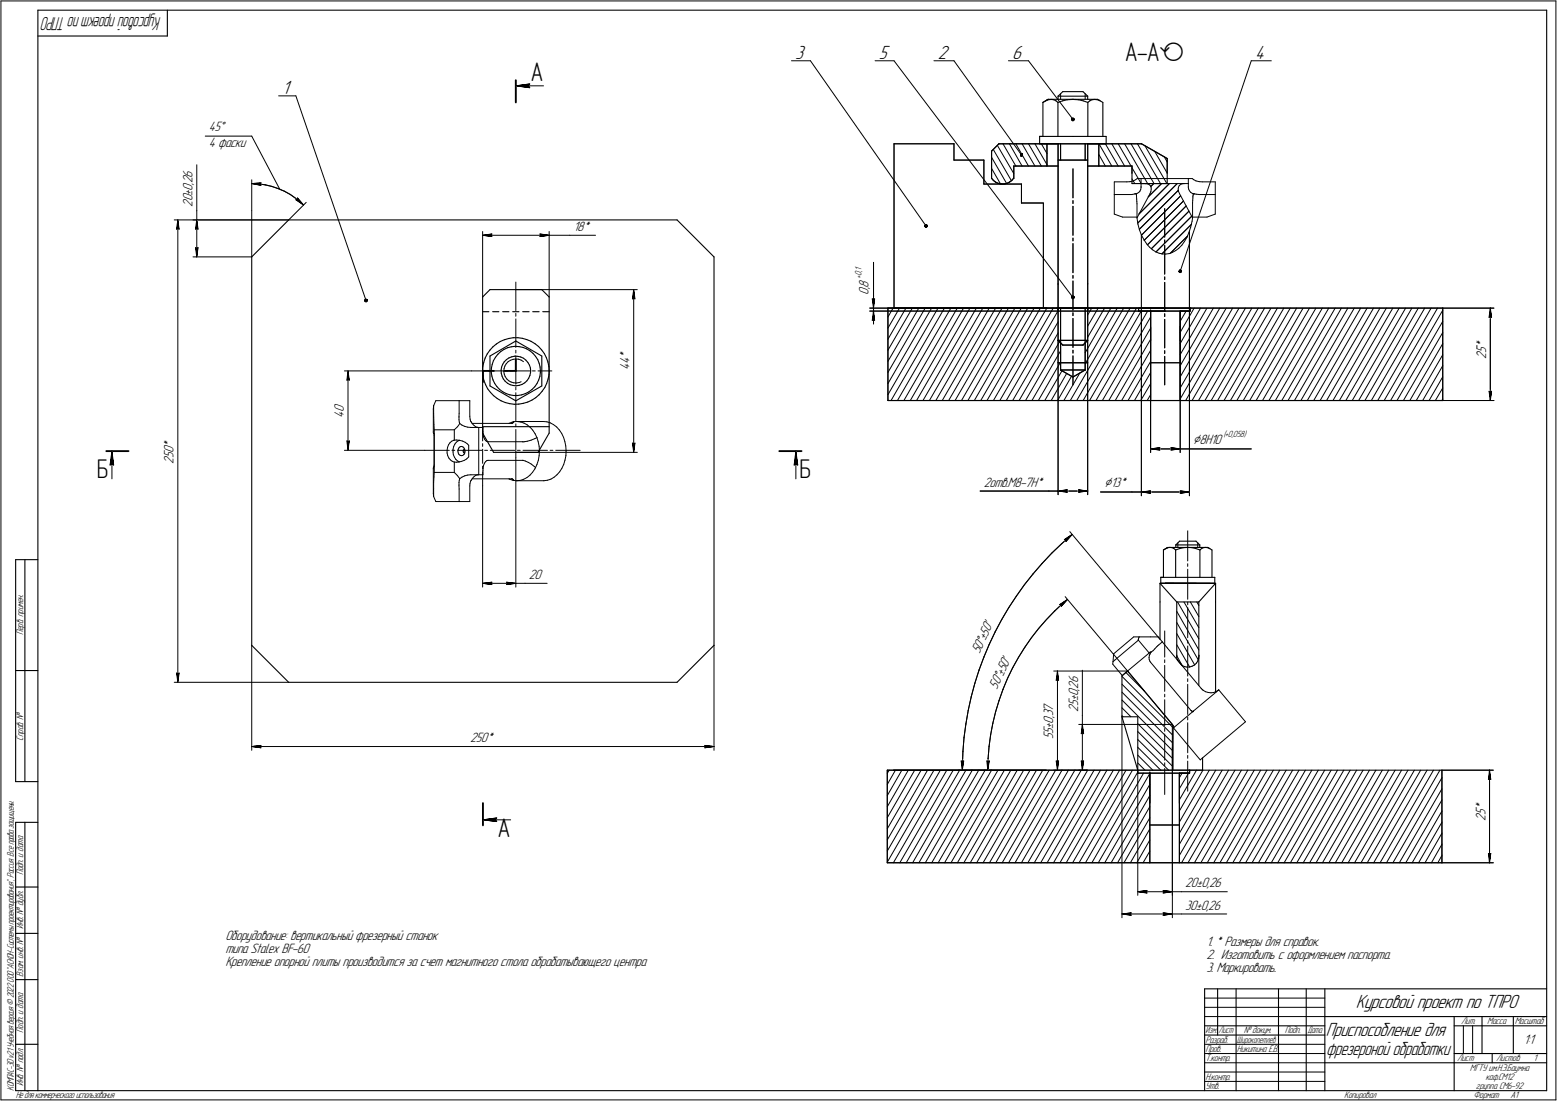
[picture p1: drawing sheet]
<svg xmlns="http://www.w3.org/2000/svg" width="842mm" height="595mm" viewBox="0 0 842 595" stroke-linecap="round" stroke-linejoin="round" font-family="sans-serif">
<defs><g id="words">
<g font-size="14.6">
<text x="608" y="33">А-Аã</text>
<text x="287" y="44">А</text>
<text x="52" y="259">Б</text>
<text x="432" y="259">Б</text>
<text x="269" y="453">А</text>
</g>
<g font-size="10.9">
<text x="430" y="32">3</text>
<text x="475" y="32">5</text>
<text x="507" y="32">2</text>
<text x="547" y="32">6</text>
<text x="679" y="32">4</text>
<text x="153" y="51">1</text>
<text x="733" y="545">Курсовой проект по ТПРО</text>
<text x="717" y="560">Приспособление для</text>
</g>
<text font-size="10.8" x="717" y="570">фрезероной обработки</text>
<text font-size="10.6" x="87" y="9" transform="rotate(-180 87 9)">Курсовой проектпо ТПРО</text>
<g font-size="8.5">
<text x="645" y="240">Ç8H10</text>
<text x="597" y="263">Ç13*</text>
</g>
<g font-size="7.8">
<text x="113" y="71">45Å</text>
<text x="113" y="79">4 фаски</text>
<text x="104" y="96" transform="rotate(-90 104 96)">6</text>
<text x="104" y="100" transform="rotate(-90 104 100)">,</text>
<text x="104" y="99" transform="rotate(-90 104 99)">2</text>
<text x="104" y="106" transform="rotate(-90 104 106)">±</text>
<text x="104" y="103" transform="rotate(-90 104 103)">0</text>
<text x="104" y="112" transform="rotate(-90 104 112)">2</text>
<text x="104" y="109" transform="rotate(-90 104 109)">0</text>
<text x="310" y="125">18*</text>
<text x="470" y="155" transform="rotate(-90 470 155)">8</text>
<text x="470" y="160" transform="rotate(-90 470 160)">0</text>
<text x="470" y="156" transform="rotate(-90 470 156)">,</text>
<text x="804" y="191" transform="rotate(-90 804 191)">5</text>
<text x="804" y="188" transform="rotate(-90 804 188)">*</text>
<text x="340" y="197" transform="rotate(-90 340 197)">4</text>
<text x="340" y="194" transform="rotate(-90 340 194)">*</text>
<text x="804" y="194" transform="rotate(-90 804 194)">2</text>
<text x="340" y="200" transform="rotate(-90 340 200)">4</text>
<text x="186" y="226" transform="rotate(-90 186 226)">4</text>
<text x="186" y="223" transform="rotate(-90 186 223)">0</text>
<text x="94" y="245" transform="rotate(-90 94 245)">0</text>
<text x="94" y="242" transform="rotate(-90 94 242)">*</text>
<text x="94" y="251" transform="rotate(-90 94 251)">2</text>
<text x="94" y="248" transform="rotate(-90 94 248)">5</text>
<text x="532" y="263">2отв.M8-7Н*</text>
<text x="286" y="313">20</text>
<text x="530" y="354" transform="rotate(-65 530 354)">50Å±50'</text>
<text x="583" y="369" transform="rotate(-90 583 369)">6</text>
<text x="539" y="373" transform="rotate(-65 539 373)">50Å±50'</text>
<text x="583" y="376" transform="rotate(-90 583 376)">0</text>
<text x="583" y="373" transform="rotate(-90 583 373)">,</text>
<text x="583" y="372" transform="rotate(-90 583 372)">2</text>
<text x="583" y="382" transform="rotate(-90 583 382)">5</text>
<text x="583" y="379" transform="rotate(-90 583 379)">±</text>
<text x="570" y="388" transform="rotate(-90 570 388)">,</text>
<text x="570" y="387" transform="rotate(-90 570 387)">3</text>
<text x="570" y="385" transform="rotate(-90 570 385)">7</text>
<text x="583" y="385" transform="rotate(-90 583 385)">2</text>
<text x="570" y="394" transform="rotate(-90 570 394)">±</text>
<text x="570" y="391" transform="rotate(-90 570 391)">0</text>
<text x="254" y="401">250*</text>
<text x="570" y="399" transform="rotate(-90 570 399)">5</text>
<text x="570" y="397" transform="rotate(-90 570 397)">5</text>
<text x="803" y="438" transform="rotate(-90 803 438)">*</text>
<text x="803" y="444" transform="rotate(-90 803 444)">2</text>
<text x="803" y="441" transform="rotate(-90 803 441)">5</text>
<text x="641" y="480">20±0,26</text>
<text x="641" y="492">30±0,26</text>
<text x="122" y="508">Оборудование: вертикальный фрезерный станок</text>
<text x="122" y="515">типа Stalex BF-60</text>
<text x="652" y="511">1. * Размеры для справок.</text>
<text x="652" y="518">2. Изготовить с оформлением паспорта.</text>
<text x="122" y="522">Крепление опорной плиты производится за счет магнитного стола обрабатывающего центра</text>
<text x="652" y="525">3. Маркировать.</text>
<text x="824" y="564">1:1</text>
</g>
<g font-size="5.4">
<text x="13" y="343" transform="rotate(-90 13 343)">Перв. примен.</text>
<text x="13" y="400" transform="rotate(-90 13 400)">Справ. №</text>
<text x="13" y="473" transform="rotate(-90 13 473)">Подп. и дата</text>
<text x="13" y="502" transform="rotate(-90 13 502)">Инв. № дубл.</text>
<text x="13" y="528" transform="rotate(-90 13 528)">Взам. инв. №</text>
<text x="790" y="554">Лит.</text>
<text x="804" y="554">Масса</text>
<text x="819" y="554">Масштаб</text>
<text x="13" y="558" transform="rotate(-90 13 558)">Подп. и дата</text>
<text x="652" y="564">Разраб.</text>
<text x="673" y="559">№ докум.</text>
<text x="695" y="559">Подп.</text>
<text x="652" y="569">Пров.</text>
<text x="669" y="569">Никитина Е.В.</text>
<text x="652" y="574">Т.контр.</text>
<text x="788" y="574">Лист</text>
<text x="809" y="574">Листов</text>
<text x="829" y="574">1</text>
<text x="795" y="579">МГТУ им.Н.Э.Баумна</text>
<text x="13" y="587" transform="rotate(-90 13 587)">Инв. № подл.</text>
<text x="652" y="584">Н.контр.</text>
<text x="803" y="584">каф.СМ12</text>
<text x="7" y="590" transform="rotate(-90 7 590)">КОМПАС-3Dv21 Учебнаяверсия©2022ООО&quot;АСКОН-Системыпроектирования&quot;, Россия. Всеправазащищены.</text>
<text x="8" y="594">Недлякоммерческогоиспользования</text>
<text x="652" y="589">Утв.</text>
<text x="727" y="594">Копировал</text>
<text x="797" y="594">Формат</text>
<text x="798" y="588">группа СМ6-92</text>
<text x="817" y="594">A1</text>
</g>
<g font-size="5.3">
<text x="652" y="559">Изм.</text>
<text x="659" y="559">Лист</text>
<text x="669" y="564">Широкопетлев</text>
<text x="707" y="559">Дата</text>
</g>
<g font-size="5.1">
<text x="466" y="149" transform="rotate(-90 466 149)">0</text>
<text x="466" y="147" transform="rotate(-90 466 147)">,</text>
<text x="466" y="146" transform="rotate(-90 466 146)">1</text>
<text x="466" y="151" transform="rotate(-90 466 151)">+</text>
<text x="662" y="236">(+0,058)</text>
</g>
</g></defs>
<g fill="none" stroke="#000" stroke-width=".59">
<path d="M20 6v584zM20 6h817zM20 19h71zM91 6v13zM837 6v584zM564 55v19zM564 55l3-1zM565 55l1-1zM566 54h1zM567 54h27zM567 54h2zM569 54h1z"/>
<path d="M570 54l1 1zM571 55h1zM572 55v19zM572 55h3zM572 52l3-2zM572 52h16zM572 52v2zM575 55l2-1zM575 50h11zM577 54h3zM580 54h.1M580 54h1z"/>
<path d="M581 54h2zM583 54l3 1zM586 50l2 2zM586 55h2zM588 52v2zM588 55v19zM588 55h1zM589 55l2-1zM591 54h1zM592 54h1zM593 54h1zM594 54l2 1z"/>
<path d="M594 54l1 1zM596 55v19zM540 78h32zM540 78l-4 4zM562 74v4zM562 78h36zM562 74h2zM562 74h18zM566 78v12zM572 78v76zM580 74h18zM588 78h29z"/>
<path d="M588 78v76zM594 78v12zM598 74v4zM617 78l14 8zM536 82v14zM536 96l1 2zM537 98h1zM538 98l2 1zM540 99h1zM541 99h2zM543 99h2zM545 99l1-1z"/>
<path d="M546 98h1zM548 96l-1 2zM548 96h.1M548 90v6zM548 90h24zM572 87h16zM588 90h24zM612 90v4zM612 94v5zM612 99h19zM617 99h2zM631 86v8z"/>
<path d="M631 94v5zM156 119h210zM366 119l20 20zM136 139v210zM136 139l20-20zM386 139v210zM617 127v41zM643 125v43zM265 157h28zM265 157l-4 4zM293 157l4 4zM572 154v13z"/>
<path d="M588 154v13zM261 161v73zM261 168h3zM266 168h4zM272 168h3zM277 168h4zM283 168h3zM288 168h4zM294 168h3zM297 161v73zM480 167v49zM480 167h300z"/>
<path d="M572 167h.1M572 167v17zM572 167h16zM588 167v17zM588 167h1zM616 167v1zM616 168h28zM622 168v48zM638 168h5zM638 168v48zM644 167v1zM780 167v49z"/>
<path d="M261 198v3zM262 196l-1 2zM262 194v2zM263 191l-1 3zM265 189l-2 2zM265 192l14-8zM265 192v17zM266 199v2zM266 197v2zM267 187l1-1zM267 187l-2 2zM267 195l-1 2z"/>
<path d="M268 193l-1 2zM268 186l3-1zM269 192l2-2zM269 192l-1 1zM271 185l2-1zM271 190l2-1zM271 198v2zM272 197l-1 1zM273 189l1-1zM273 196l-1 1zM273 184l2-1zM274 194l1-1z"/>
<path d="M274 194l-1 2zM274 188l3-1zM275 183h3zM275 193h2zM277 187h2zM277 193h1zM278 183h2zM278 193h2zM279 187h2zM279 184l14 8zM280 193h2zM280 183h3z"/>
<path d="M281 187l2 1zM282 193l1 1zM283 183l2 1zM283 188l2 1zM283 194l1 1zM284 195l1 1zM285 189l2 1zM285 184h2zM285 196l1 1zM286 197l1 2zM287 190l1 1zM287 199v1z"/>
<path d="M287 184l2 2zM288 191l2 2zM289 186l2 1zM290 193l1 1zM291 194l1 2zM291 187l2 2zM292 196v2zM292 198v2zM293 189l1 2zM293 192v17zM294 191l1 2zM295 193l1 3z"/>
<path d="M296 196l1 2zM297 198v2zM572 184l3 3zM572 184h16zM572 196h16zM574 200h13zM574 200l6 4zM574 185v15zM575 187h11zM587 185v15zM588 184l-2 3zM261 201v2z"/>
<path d="M261 203l1 3zM262 206l1 2zM263 208l1 2zM264 210l1 2zM265 209l14 8zM265 212l2 2zM266 201v2zM266 203l1 2zM267 205l1 2zM267 214l2 1zM268 207l1 2zM269 209l1 1z"/>
<path d="M269 215l2 2zM270 210l2 2zM271 200v2zM271 217l2 1zM271 202l1 1zM272 203v2zM272 212l2 1zM272 205l1 1zM273 206l1 1zM273 218h3zM274 213h2zM274 207l2 1z"/>
<path d="M276 218l2 1zM276 213l2 1zM276 208h2zM278 208l1 1zM278 214h2zM278 219l3-1zM279 217l14-8zM279 209l2-1zM280 214l2-1zM281 218h2zM281 208h1zM282 213h2z"/>
<path d="M282 208l2-1zM283 218l2-1zM284 207l1-1zM284 213l2-1zM285 217l3-1zM286 204l-1 2zM286 212l2-1zM287 203l-1 1zM287 201v2zM287 200v1zM288 216l2-1zM288 211l1-2z"/>
<path d="M290 215l2-2zM290 207l-1 2zM291 205l-1 2zM292 203l-1 2zM292 201v2zM292 200v1zM293 211l-1 2zM295 209l-2 2zM296 207l-1 2zM296 205v2zM297 203l-1 2zM297 200v3z"/>
<path d="M480 216h300zM580 204l7-4zM261 234l6 11zM261 231h36zM283 239h.1M297 234l-6 11zM267 245h24zM283 249h.1M629 297v15zM629 297l3-1zM630 297l1-1zM631 296h2z"/>
<path d="M632 296h21zM633 296h1zM634 296l1 1zM635 297h1zM636 297v15zM636 297h2zM636 295h13zM636 295v1zM638 293l-2 2zM638 293h9zM638 297l2-1zM640 296h2z"/>
<path d="M642 296h2zM644 296l3 1zM647 297h2zM647 293l2 2zM649 295v1zM649 297v15zM649 297h1zM650 297l1-1zM651 296h1zM652 296h1zM653 296l2 1zM653 296l1 1z"/>
<path d="M655 297v15zM8 303v119zM8 303h12zM13 303v119zM627 315v10zM627 315l9 10zM627 315h30zM628 312v3zM628 315h29zM628 312h1zM628 312h14zM630 315h17z"/>
<path d="M630 315h25zM630 315h5zM642 312h15zM657 312v3zM657 315v10zM657 315l-9 10zM627 325v21zM636 325v30zM636 325h12zM648 325v30zM657 325v49zM136 349l20 20z"/>
<path d="M616 346h.1M636 354v2zM636 356l1 1zM637 357l2 3zM639 360h2zM646 359l1-1zM648 357l-1 1zM648 356v1zM648 354h.1M648 355v16zM648 354v2zM8 362h12z"/>
<path d="M156 369h210zM366 369l20-20zM607 365v22zM607 365l3-2zM610 363l24 29zM641 360l1 1zM642 361h1zM643 361l2-1zM645 360l1-1zM650 373h.1M607 387l8 29zM607 387h8z"/>
<path d="M615 387v29zM634 392v24zM634 392h.1M480 416v50zM480 416h108zM572 416h16zM588 416h192zM615 416v2zM615 418h28zM622 418v48zM634 416h8zM638 418h5z"/>
<path d="M638 418v48zM642 416h8zM643 416v2zM643 416v1zM650 410v6zM780 416v50zM8 422h12zM8 444v146zM8 444h12zM13 444v146zM8 479h12zM480 466h300z"/>
<path d="M8 505h12zM8 530h12zM652 535h185zM652 535v55zM659 535v24zM669 535v55zM691 535v55zM706 535v55zM717 535v55zM652 554h65zM652 559h65zM717 549h120z"/>
<path d="M786 549v41zM786 554h16zM802 549v20zM802 554h35zM818 549v20zM8 564h12zM717 574h69zM786 574h51zM786 569h51zM807 569v5zM8 590h12zM20 590h817z"/>
</g>
<g fill="none" stroke="#000" stroke-width=".54">
<path d="M1 1v594zM1 1h841zM842 1v594zM428 33h10zM438 33l63 89zM473 33h11zM484 33l96 128zM505 33h11zM516 33l36 51zM545 33h11zM556 33l24 32zM677 33l-39 114z"/>
<path d="M677 33h11zM151 52h9zM160 52l38 110zM279 46l8-1zM279 46l8 1zM279 46h15zM286 46l1 1zM287 45l-1 1zM574 51v3zM587 51v3zM111 74h25zM136 74l15 28z"/>
<path d="M484 78v89zM484 78h32zM516 78v9zM539 79l9 15zM542 78l7 12zM546 78l7 12zM549 78l7 12zM553 78l7 12zM556 78l7 12zM560 78l6 11zM563 78l3 5zM574 78v9z"/>
<path d="M587 78v9zM594 78l7 12zM598 78l7 12zM601 78l7 12zM605 78l7 12zM608 78l13 21zM612 78l12 21zM615 78l13 21zM619 79l12 20zM106 89v25zM136 99h4zM136 97v17z"/>
<path d="M136 99h5zM136 99l5 1zM140 99l3 1zM141 99v1zM141 99h.1M143 100l4 1zM516 87h16zM532 99h20zM532 87v12zM536 91l5 8zM536 85l8 14zM537 81l10 17z"/>
<path d="M552 99v11zM580 91v16zM594 89h.1M594 83l4 7zM603 98v7zM603 98h6zM609 98h2zM611 98h1zM612 98h1zM612 97l2 2zM612 91l5 8zM613 98l1-1z"/>
<path d="M614 97h1zM615 97h2zM617 97v2zM617 99v2zM617 97h26zM619 99h2zM619 99h22zM621 99v1zM621 100h1zM624 99l-2 2zM625 82l6 12zM628 99l-7 7z"/>
<path d="M630 85l1 3zM637 99l-22 22zM638 100l1-1zM639 99h2zM641 99h2zM643 97v2zM643 99v2zM643 97h2zM645 97h1zM646 97l1 1zM647 98h1zM648 98h1z"/>
<path d="M649 98h1zM650 98h7zM657 98v7zM94 119h62zM96 119l1 5zM96 119v5zM96 119v250zM104 119h52zM106 114v5zM106 119l1 5zM106 119v5zM106 119v20z"/>
<path d="M136 114v25zM147 101l3 1zM150 102l4 1zM154 103l3 2zM156 119l10-10zM157 105l3 2zM160 107l3 3zM160 108l4 3zM160 108h1zM161 107v1zM161 107l3 4zM163 110l1 1z"/>
<path d="M552 110h12zM564 110v57zM580 112v15zM580 108v2zM603 105h8zM603 116l4 1zM603 105v11zM607 117h8zM611 105h1zM612 105h2zM614 105h.1M614 105h1z"/>
<path d="M615 105v1zM615 106v2zM615 106h.1M615 108v1zM615 109v1zM615 118v3zM615 110v8zM615 105l1-1zM616 116l16-17zM617 103l-1 1zM617 102v1zM617 101h.1"/>
<path d="M617 101v1zM622 105l-7 13zM622 100l1 1zM622 103v2zM623 101v1zM623 102l-1 1zM630 113v15zM637 102v1zM637 103l1 2zM637 101v1zM638 100l-1 1zM638 100h.1"/>
<path d="M638 105l7 13zM639 106l-22 21zM642 111l-21 21zM643 101h.1M643 101v1zM643 102v1zM643 103l1 1zM644 104l1 1zM645 120l-1 3zM645 105h.1M645 118v2zM645 110v8z"/>
<path d="M645 117h8zM645 110h.1M645 108v2zM645 107v1zM645 106v1zM645 106h.1M645 105v1zM646 105h.1M646 105h1zM647 105h2zM649 105h8zM653 117l4-1z"/>
<path d="M657 105v11zM96 124v-1zM96 123l1 1zM104 139h32zM106 124v-1zM106 134v5zM106 134h.1M106 123l1 1zM106 134h1zM107 134l-1 5zM261 125v36zM261 127l5-1z"/>
<path d="M261 127l5 1zM261 127h36zM266 127v1zM266 126v1zM292 128l5-1zM292 126l1 1zM292 126l5 1zM293 127l-1 1zM297 127h11zM297 125v36zM308 127h14zM580 132v15z"/>
<path d="M580 129v1zM615 121l1 3zM616 124l21-21zM616 124l1 3zM617 127l2 3zM619 130l1 2zM619 130l21-21zM620 132l2 2zM622 134l1 1zM623 134l20-20zM623 135l2 1zM625 136l2 1z"/>
<path d="M625 136l19-19zM627 137h2zM628 137l16-16zM629 137h2zM630 130v1zM630 133v15zM631 137h1zM632 137l2-1zM633 137l9-9zM634 136l2-1zM636 135l2-1zM638 134l1-1z"/>
<path d="M641 131l-2 2zM642 128l-1 3zM643 126l-1 2zM644 123l-1 3zM279 152v16zM279 157h66zM343 157v5zM343 157l-1 5zM343 157v88zM472 142v20zM472 160v7zM580 152v16z"/>
<path d="M580 149v1zM630 150v1zM630 153v15zM279 172v16zM279 169v2zM342 162l1-1zM343 161v1zM470 167h160zM470 168h160zM472 162h.1M472 162v5zM472 173h.1"/>
<path d="M472 162h1zM472 168v5zM472 173h1zM472 168l1 5zM472 168v7zM472 167v1zM473 162l-1 5zM483 167l-3 4zM484 167h82zM486 167l-6 10zM490 167l-10 16zM493 167l-13 22z"/>
<path d="M497 167l-17 28zM500 167l-20 34zM504 167l-24 40zM507 167l-27 46zM511 167l-29 49zM514 167l-29 49zM518 167l-29 49zM521 167l-29 49zM525 167l-29 49zM528 167l-29 49zM532 167l-29 49zM535 167l-29 49z"/>
<path d="M538 167l-28 49zM542 167l-29 49zM545 167l-28 49zM549 167l-29 49zM552 167l-29 49zM556 167l-29 49zM559 167l-29 49zM563 167l-29 49zM566 167l-29 49zM570 167l-29 49zM572 167v1zM572 174l-24 42z"/>
<path d="M572 168l-28 48zM574 167v18zM580 172v16zM580 169v2zM587 167v18zM588 167v1zM590 167l-2 3zM594 167l-6 9zM597 167l-9 15zM601 167l-14 24zM604 167l-17 30zM608 167l-29 49z"/>
<path d="M611 167l-29 49zM615 167l-29 49zM616 167h28zM617 168l-28 48zM617 168v100zM621 168l-28 48zM622 168v16zM622 177l-22 39zM622 171l-26 45zM622 177v68zM630 170v1zM630 173v15z"/>
<path d="M638 168v16zM638 176v69zM642 168l-4 6zM643 168v100zM646 167l-8 13zM649 167l-11 19zM653 167l-15 25zM656 167l-18 31zM660 167l-22 37zM663 167l-25 43zM667 167l-29 49zM670 167l-29 49z"/>
<path d="M674 167l-29 49zM677 167l-29 49zM681 167l-29 49zM684 167l-29 49zM687 167l-28 49zM691 167l-29 49zM694 167l-29 49zM698 167l-29 49zM701 167l-29 49zM705 167l-29 49zM708 167l-29 49zM712 167l-29 49z"/>
<path d="M715 167l-29 49zM719 167l-29 49zM722 167l-29 49zM726 167l-29 49zM729 167l-29 49zM732 167l-28 49zM736 167l-29 49zM739 167l-28 49zM743 167l-29 49zM746 167l-29 49zM750 167l-29 49zM753 167l-29 49z"/>
<path d="M757 167l-29 49zM760 167l-29 49zM764 167l-29 49zM767 167l-29 49zM771 167l-29 49zM774 167l-29 49zM777 167l-28 49zM780 180l-21 36zM780 174l-24 42zM780 168l-28 48zM780 167h28zM805 172l1-1z"/>
<path d="M806 167l1 5zM806 171l1 1zM806 167l-1 5zM806 167v49zM273 199l-1 2zM273 198v1zM274 197l-1 1zM275 195h1zM275 195l-1 2zM276 195l2-1zM278 194h1zM279 194h1z"/>
<path d="M279 192v16zM279 189v2zM280 194l2 1zM282 195h1zM572 184v12zM572 180l-21 36zM572 196v71zM573 185l-18 31zM574 196l-12 20zM574 190l-16 26zM580 192v16zM580 189v2z"/>
<path d="M588 184v12zM588 196v71zM622 196h16zM622 195l-12 21zM622 189l-15 27zM622 183l-19 33zM630 190v1zM630 193v15zM780 198l-11 18zM780 192l-14 24zM780 186l-17 30zM186 200h69z"/>
<path d="M188 205h.1M188 200l1 5zM188 205h1zM188 200v5zM188 200v43zM235 219l-1 2zM235 219v4zM236 217h12zM236 217l-1 2zM248 217h6zM248 217v6zM254 217v8z"/>
<path d="M255 200h7zM264 200h2zM267 200h7zM272 201l1 1zM273 202v2zM273 204l1 1zM274 205l1 1zM275 206l1 1zM276 200h1zM276 207h2zM278 207h1zM279 200h8z"/>
<path d="M279 212v16zM279 209v2zM279 207h2zM281 207l1-1zM288 200h1zM291 200h7zM574 200l-9 16zM577 202l-8 14zM580 203l-8 13zM584 202l-9 14zM622 213l-2 3zM622 207l-5 9z"/>
<path d="M622 201l-8 15zM780 216h.1M780 210l-4 6zM780 204l-7 12zM780 216h28zM805 211l1 5zM805 211l1 1zM806 212l1-1zM807 211l-1 5zM188 238v5zM188 238v1zM188 239l1-1z"/>
<path d="M189 238l-1 5zM234 221v12zM234 234h.1M234 233v1zM235 234h.1M235 223v7zM235 230v2zM235 235v16zM235 235h.1M235 232h11zM235 232v23zM243 239v1z"/>
<path d="M243 239h1zM244 239l1-1zM245 238h.1M246 238h1zM246 232v6zM246 232l1-1zM246 232h.1M247 239l-1 1zM247 239l1-1zM247 238h2zM248 238h1zM248 227v1z"/>
<path d="M248 225v2zM248 225h.1M248 223v2zM248 228l1 1zM249 238h1zM249 229l-2 2zM249 229l1 1zM250 230h1zM250 238l2 1zM251 230l2 1zM252 239l1 1zM253 231h2z"/>
<path d="M254 225v2zM254 227l1 1zM255 228h.1M255 231h4zM255 228v1zM255 229h22zM255 229l1 1zM256 230l1 1zM257 231h1zM258 231h1zM259 231h2zM259 231v26z"/>
<path d="M261 231v7zM261 240v1zM261 231v2zM261 233v2zM261 235l1 1zM262 236v1zM262 237l1 1zM263 238v1zM263 239h1zM264 239h19zM275 229l2-1zM277 229h.1"/>
<path d="M277 228h1zM278 228h.1M278 228h1zM279 232v15zM279 229v2zM279 228h15zM280 228h.1M280 228h2zM282 228l1 1zM283 239h1zM283 229l2 1zM284 239h1z"/>
<path d="M285 230l2 1zM285 239l2-1zM287 231l1 1zM287 238l2-1zM288 232l1 2zM289 237h1zM289 234l1 3zM290 237l1 2zM291 239l1 2zM294 228h2zM296 228l2 1zM298 229l1 1z"/>
<path d="M299 230l2 1zM301 231l2 1zM303 232l1 2zM304 234l1 2zM305 236v3zM305 239l1 2zM342 240l1 5zM342 240h1zM343 240v5zM60 251h1zM61 244v7zM61 251h.1"/>
<path d="M61 244l-1 7zM61 244v15zM186 243h44zM230 243h13zM234 253v14zM234 253h.1M235 252h.1M235 258v3zM235 255h11zM235 255v3zM242 245v1zM242 243v2z"/>
<path d="M242 242v1zM242 246l1 2zM243 240l-1 2zM243 248l1 1zM244 249h1zM244 243h2zM245 249l1 1zM245 244v2zM245 243v1zM245 246l1 1zM245 241v2zM246 250h1z"/>
<path d="M246 255l1 2zM246 250v5zM246 247l1 1zM246 240l-1 1zM247 248v1zM247 250h1zM247 257l2 2zM247 243h14zM247 249l2 1zM248 244v1zM248 245v1zM248 243v1z"/>
<path d="M248 250l2-1zM248 246h1zM248 242v1zM248 242l1-1zM248 260v1zM249 259h.1M249 259l-1 1zM249 259l1-1zM249 246h1zM249 241h1zM250 246h.1M250 249h1z"/>
<path d="M250 241v1zM250 258l1-1zM250 242h1zM251 244v1zM251 244h.1M251 245h.1M251 243v1zM251 243h.1M251 246h.1M251 246h-1zM251 242v1zM251 249l1-1z"/>
<path d="M251 257h2zM251 245v1zM253 240v1zM253 257h2zM253 247l-1 1zM253 241v6zM255 257h4zM255 260h.1M255 259h.1M255 259h22zM256 258l-1 1zM256 258h.1"/>
<path d="M256 258l1-1zM257 257h1zM258 257h.1M259 257h2zM261 243v7zM261 252v1zM261 255v8zM261 254v3zM261 253v1zM262 252l-1 1zM262 250v2zM262 243h2z"/>
<path d="M263 250v-1zM263 250h-1zM263 249h1zM264 249h19zM265 243h13zM276 259h.1M276 259l1 1zM277 259h.1M278 259h.1M277 260h2zM278 260h.1M279 245h66z"/>
<path d="M279 247v70zM279 260h.1M279 260h15zM279 260h2zM280 243h1zM281 260l2-1zM283 243h13zM283 249h1zM283 259l2-1zM284 249l2 1zM285 258l2-1zM286 250l1 1z"/>
<path d="M287 251l2 1zM288 255l-1 2zM289 252l1 1zM289 253l-1 2zM290 253h-1zM290 251v2zM291 249l-1 2zM292 246l-1 3zM292 241v3zM292 244v2zM292 244h.1M294 260h.1"/>
<path d="M294 260h2zM296 260l2-1zM298 243h1zM298 259l2-1zM300 258l1-1zM301 243h13zM303 255l-2 2zM304 253l-1 2zM305 251l-1 2zM306 249l-1 2zM306 241v3zM306 246v3z"/>
<path d="M306 244v2zM306 244h.1M343 240h.1M430 251h.1M430 244l1 7zM430 251h1zM430 244v7zM430 244v15zM622 243l5-1zM622 243h5zM622 243h16zM627 243h.1"/>
<path d="M627 242v1zM633 243h5zM633 242l1 1zM633 242l5 1zM634 243h-1zM638 243h5zM643 243h34zM234 267l1 1zM235 268l1 3zM235 264v4zM235 261v3zM236 271h12z"/>
<path d="M248 263v1zM248 261v1zM248 262v1zM248 271h6zM248 264v7zM254 263v8zM254 262v1zM255 260l-1 2zM261 263v54zM530 265h37zM567 265h5zM572 265h5z"/>
<path d="M572 265l5 1zM572 265h16zM577 265v1zM577 265h.1M583 266l5-1zM583 265h1zM583 265h5zM584 265l-1 1zM595 266h17zM612 266h5zM617 266l5-1zM617 266l5 1z"/>
<path d="M617 266h26zM622 266v1zM622 265v1zM638 267l5-1zM638 265l1 1zM638 265l5 1zM639 266l-1 1zM569 299l5-5zM569 299l-5 6zM574 294l6-5zM576 292h.1M576 292l4-3z"/>
<path d="M576 292v1zM579 287l48 59zM580 289l-4 4zM637 293v3zM642 287v16zM648 293v3zM261 315h5zM261 315l5 1zM261 315h18zM266 315v1zM266 315h.1M274 316l5-1z"/>
<path d="M274 315h.1M274 315h5zM274 315v1zM279 315h5zM284 315h12zM554 316l-4 6zM559 310l-5 6zM564 305l-5 5zM642 308v16zM642 305v1zM542 335l-4 7zM546 328l-4 7z"/>
<path d="M550 322l-4 6zM562 340l-4 5zM566 335l-4 5zM570 330l-4 5zM570 330l5-4zM573 327h1zM573 327l4-3zM574 327v1zM575 326l2-2zM576 322l34 41zM577 324l-3 4zM636 336l12 21z"/>
<path d="M636 330l12 21zM637 325l11 20zM640 325l8 14zM642 328v17zM642 325v2zM644 325l4 8zM647 325l1 2zM136 349v57zM386 349v57zM532 355l-2 7zM535 348l-3 7zM538 342l-3 6z"/>
<path d="M551 355l-3 6zM554 350l-3 5zM558 345l-4 5zM602 359l5 6zM602 358l1-1zM602 358v1zM602 353l11-9zM602 353v5zM603 357l13-11zM613 344h3zM616 346h.1M616 346l6 7z"/>
<path d="M616 345v1zM616 344h6zM616 344v1zM621 355l1 1zM622 356v1zM622 353h.1M622 354l-1 1zM622 354h.1M622 357v1zM622 352h.1M622 344h4zM622 358l22 26z"/>
<path d="M622 353v1zM622 353l1-1zM623 352h1zM625 351l-1 1zM626 350l-1 1zM626 350v-1zM626 349h1zM626 344l3 3zM627 349l2-2zM629 347l2 3zM630 360v14zM630 357v1z"/>
<path d="M630 341v14zM631 350l19 22zM636 354l3 6zM636 348l7 13zM636 342l10 17zM637 357l2 3zM642 349v16zM642 346v2zM94 369h62zM96 364v5zM96 364h.1M96 364h1z"/>
<path d="M97 364l-1 5zM525 377l-1 7zM527 369l-2 8zM530 362l-3 7zM540 379l-2 6zM542 373l-2 6zM545 367l-3 6zM548 361l-3 6zM570 363h40zM571 368l1-1zM572 363l1 5zM572 367l1 1z"/>
<path d="M572 363l-1 5zM572 363v53zM585 362v25zM607 378l27 28zM607 374l27 27zM607 370l27 27zM607 366l27 27zM607 365l2-2zM609 363l10 10zM609 363l13-10zM610 363h.1M610 363l24 29z"/>
<path d="M630 378v14zM630 375v2zM642 370v16zM642 367v1zM650 372l1 1zM651 373l1 1zM652 374h1zM653 374h2zM655 374h2zM657 374h1zM658 374l1-1zM659 373l15 17z"/>
<path d="M659 373h.1M521 399v7zM522 391l-1 8zM524 384l-2 7zM536 397l-1 7zM537 391l-1 6zM538 385l-1 6zM583 392h51zM585 397v-1zM585 387v5zM585 392l1 5zM585 396l1 1z"/>
<path d="M585 392v5zM585 392v24zM607 387h.1M607 383l5 4zM607 387v109zM615 400l17 16zM615 395l19 19zM615 391l19 19zM630 397v14zM630 394v1zM635 393l14 18zM635 393l10-9z"/>
<path d="M635 392v1zM635 393h.1M642 391v16zM642 388v1zM644 384h.1M645 384h.1M645 385h.1M645 384l13-10zM136 404l5-1zM136 404h5zM136 404h250zM141 404h.1"/>
<path d="M141 403v1zM381 404h5zM381 403l1 1zM381 403l5 1zM382 404h-1zM480 416h56zM481 416l-1 2zM483 416h83zM484 416l-4 8zM488 416l-8 14zM491 416l-11 20zM495 416l-15 26z"/>
<path d="M498 416l-18 32zM502 416l-22 38zM505 416l-25 44zM509 416l-29 50zM512 416l-29 50zM516 416l-29 50zM518 416h54zM519 416l-29 50zM520 411v5zM520 411l1 1zM521 414l-1 2zM521 412v-1z"/>
<path d="M521 406v8zM521 411l-1 5zM522 416l-28 50zM526 416l-29 50zM529 416l-29 50zM533 416l-29 50zM534 411v5zM534 411v1zM534 412l1-1zM534 410v6zM535 404l-1 6zM535 411l-1 5z"/>
<path d="M536 416l-29 50zM540 416l-29 50zM543 416l-29 50zM547 416l-29 50zM550 416l-29 50zM554 416l-29 50zM557 416l-29 50zM561 416l-29 50zM564 416l-29 50zM567 416l-28 50zM570 416h18zM571 416l-29 50z"/>
<path d="M571 411l1 5zM571 411l1 1zM572 412l1-1zM573 411l-1 5zM574 416l-28 50zM578 416l-29 50zM581 416l-29 50zM583 416h51zM585 416l-29 50zM585 411v5zM585 411v1zM585 412l1-1z"/>
<path d="M586 411l-1 5zM588 416l-29 50zM592 416l-29 50zM595 416l-29 50zM599 416l-29 50zM602 416l-29 50zM606 416l-29 50zM609 416l-29 50zM612 416l-28 50zM615 417l-28 49zM615 412l4 4zM615 408l8 8z"/>
<path d="M615 404l13 12zM615 416v68zM618 418l-27 48zM622 417v17zM622 418l-28 48zM630 415v14zM630 412v2zM634 416v80zM634 404v80zM638 418v16zM639 418l-1 2zM642 411v17z"/>
<path d="M642 408v2zM643 418l-5 8zM644 416l-1 1zM647 416l-9 16zM649 411l25-21zM651 416l-13 22zM654 416l-16 28zM658 416l-20 34zM661 416l-23 40zM664 416l-26 46zM668 416l-29 50zM671 416l-28 50z"/>
<path d="M675 416l-29 50zM678 416l-29 50zM682 416l-29 50zM685 416l-29 50zM689 416l-29 50zM692 416l-29 50zM696 416l-29 50zM699 416l-29 50zM703 416l-29 50zM706 416l-29 50zM710 416l-29 50zM713 416l-29 50z"/>
<path d="M716 416l-28 50zM720 416l-29 50zM723 416l-28 50zM727 416l-29 50zM730 416l-29 50zM734 416l-29 50zM737 416l-29 50zM741 416l-29 50zM744 416l-29 50zM748 416l-29 50zM751 416l-29 50zM755 416l-29 50z"/>
<path d="M758 416l-29 50zM761 416l-28 50zM765 416l-29 50zM768 416l-29 50zM772 416l-29 50zM775 416l-29 50zM779 416l-29 50zM780 416h28zM806 416v5zM806 416l-1 5zM806 416v50zM622 436l-18 30z"/>
<path d="M622 430l-21 36zM622 424l-25 42zM780 438l-16 28zM780 432l-20 34zM780 426l-23 40zM780 420l-27 46zM805 421h1zM806 421h.1M261 443l8-1zM261 443l8 1zM261 443h15zM268 443l1 1z"/>
<path d="M269 442l-1 1zM622 446h16zM622 454l-7 12zM622 448l-11 18zM622 442l-14 24zM780 456l-6 10zM780 450l-9 16zM780 444l-13 22zM622 466h.1M622 460l-4 6zM780 462l-2 4zM780 466h28z"/>
<path d="M805 461l1 5zM805 461l1 1zM806 462v-1zM806 461v5zM607 494l5-1zM607 494l5 1zM607 494h27zM611 494l1 1zM612 493l-1 1zM615 482l5-1zM615 482l5 1zM615 482h19z"/>
<path d="M620 482v1zM620 481v1zM629 495l5-1zM629 493l1 1zM629 493l5 1zM629 483l5-1zM629 481l1 1zM629 481l5 1zM630 494l-1 1zM630 482l-1 1zM634 494h5zM634 482h5z"/>
<path d="M639 494h24zM639 482h25zM652 539h65zM652 544h65zM652 549h65zM791 554v15zM796 554v15zM652 564h65zM652 569h65zM652 574h65zM652 579h65zM1 595h841z"/>
<path d="M652 585h65z"/>
</g>
<path d="M279 43v12zM279 194v6zM261 200h6zM261 200v7zM273 200h6zM57 244h13zM421 244h12zM261 434v12z" fill="none" stroke="#000" stroke-width="1"/>
<g fill="#fff" stroke="#fff" stroke-width=".54">
<path d="M153 44h5zM153 44h5zM153 44h5zM153 44h5zM153 45h5zM153 45h5zM153 45h5zM153 45h5zM153 45h5zM153 45h5zM153 45h5zM153 45h5zM153 45h5zM153 45h5zM153 45h5zM153 45h5zM153 46h5zM153 46h5zM153 46h5zM153 46h5zM153 46h5zM153 46h5zM153 46h5zM153 46h5zM153 46h5zM153 46h5zM153 46h5zM153 46h5zM153 47h5zM153 47h5zM153 47h5zM153 47h5zM153 47h5zM153 47h5zM153 47h5zM153 47h5zM153 47h5zM153 47h5zM153 47h5zM153 47h5zM153 48h5zM153 48h5zM153 48h5zM153 48h5zM153 48h5zM153 48h5zM153 48h5zM153 48h5zM153 48h5zM153 48h5zM153 48h5zM153 49h5zM153 49h5zM153 49h5zM153 49h5zM153 49h5zM153 49h5zM153 49h5zM153 49h5zM153 49h5zM153 49h5zM153 49h5zM153 49h5zM153 50h5zM153 50h5zM153 50h5zM153 50h5zM153 50h5zM153 50h5zM153 50h5zM153 50h5zM153 50h5zM153 50h5zM153 50h5zM153 50h5zM153 51h5zM153 51h5zM153 51h5zM153 51h5zM153 51h5zM153 51h5zM153 51h5zM153 51h5zM153 51h5zM153 51h5zM153 51h5zM153 51h5zM153 52h5zM153 52h5zM153 52h5zM153 52h5zM153 52h5zM153 52h5zM153 52h5zM153 52h5zM153 52h5zM153 52h5zM153 52h5zM153 52h5zM153 53h5z"/>
<path d="M310 120h10zM310 120h10zM310 120h10zM310 120h10zM310 120h10zM310 121h10zM310 121h10zM310 121h10zM310 121h10zM310 121h10zM310 121h10zM310 121h10zM310 121h10zM310 121h10zM310 121h10zM310 121h10zM310 121h10zM310 122h10zM310 122h10zM310 122h10zM310 122h10zM310 122h10zM310 122h10zM310 122h10zM310 122h10zM310 122h10zM310 122h10zM310 122h10zM310 123h10zM310 123h10zM310 123h10zM310 123h10zM310 123h10zM310 123h10zM310 123h10zM310 123h10zM310 123h10zM310 123h10zM310 123h10zM310 123h10zM310 124h10zM310 124h10zM310 124h10zM310 124h10zM310 124h10zM310 124h10zM310 124h10zM310 124h10zM310 124h10zM310 124h10zM310 124h10zM310 124h10zM310 125h10zM310 125h10zM310 125h10zM310 125h10zM310 125h10zM310 125h10zM310 125h10zM310 125h10zM310 125h10zM310 125h10zM310 125h10zM310 125h10zM310 126h10zM310 126h10zM310 126h10zM310 126h10zM310 126h10zM310 126h10zM310 126h10z"/>
<path d="M266 126h1zM265 126h2zM265 126h2zM264 126h3zM263 126h4zM263 126h4zM263 126h4zM262 127h5zM262 127h5zM262 127h5zM262 127h5zM262 127h5zM261 127h6zM261 127h6zM261 127h6zM261 127h6zM261 127h6zM262 127h5zM262 128h5zM262 128h5zM262 128h5zM262 128h5zM263 128h4zM263 128h4zM264 128h3zM264 128h3zM265 128h2zM266 128h1z"/>
<path d="M292 126h1zM292 126h1zM292 126h2zM292 126h3zM292 126h3zM292 126h3zM292 127h4zM292 127h4zM292 127h4zM292 127h4zM292 127h4zM292 127h5zM292 127h5zM292 127h5zM292 127h5zM292 127h5zM292 127h4zM292 128h4zM292 128h4zM292 128h4zM292 128h4zM292 128h3zM292 128h3zM292 128h3zM292 128h2zM292 128h1z"/>
<path d="M336 189h6zM336 189h6zM336 189h6zM336 189h6zM336 189h6zM336 189h6zM336 190h6zM336 190h6zM336 190h6zM336 190h6zM336 190h6zM336 190h6zM336 190h6zM336 190h6zM336 190h6zM336 190h6zM336 190h6zM336 190h6zM336 191h6zM336 191h6zM336 191h6zM336 191h6zM336 191h6zM336 191h6zM336 191h6zM336 191h6zM336 191h6zM336 191h6zM336 191h6zM336 192h6zM336 192h6zM336 192h6zM336 192h6zM336 192h6zM336 192h6zM336 192h6zM336 192h6zM336 192h6zM336 192h6zM336 192h6zM336 192h6zM336 193h6zM336 193h6zM336 193h6zM336 193h6zM336 193h6zM336 193h6zM336 193h6zM336 193h6zM336 193h6zM336 193h6zM336 193h6zM336 193h6zM336 194h6zM336 194h6zM336 194h6zM336 194h6zM336 194h6zM336 194h6zM336 194h6zM336 194h6zM336 194h6zM336 194h6zM336 194h6zM336 194h6zM336 195h6zM336 195h6zM336 195h6zM336 195h6zM336 195h6zM336 195h6zM336 195h6zM336 195h6zM336 195h6zM336 195h6zM336 195h6zM336 195h6zM336 196h6zM336 196h6zM336 196h6zM336 196h6zM336 196h6zM336 196h6zM336 196h6zM336 196h6zM336 196h6zM336 196h6zM336 196h6zM336 197h6zM336 197h6zM336 197h6zM336 197h6zM336 197h6zM336 197h6zM336 197h6zM336 197h6zM336 197h6zM336 197h6zM336 197h6zM336 197h6zM336 198h6zM336 198h6zM336 198h6zM336 198h6zM336 198h6zM336 198h6zM336 198h6zM336 198h6zM336 198h6zM336 198h6zM336 198h6zM336 198h6zM336 199h6zM336 199h6zM336 199h6zM336 199h6zM336 199h6zM336 199h6zM336 199h6zM336 199h6zM336 199h6zM336 199h6zM336 199h6zM336 199h6zM336 200h6zM336 200h6zM336 200h6zM336 200h6zM336 200h6z"/>
<path d="M342 157h1zM342 157h1zM342 157h1zM342 157h1zM342 157h1zM342 158h1zM342 158h1zM342 158h1zM342 158h1zM342 158h1zM342 158h1zM342 158h1zM342 158h1zM342 158h1zM342 158h1zM342 158h2zM342 158h2zM342 159h2zM342 159h2zM342 159h2zM342 159h2zM342 159h2zM342 159h2zM342 159h2zM342 159h2zM342 159h2zM342 159h2zM342 159h2zM342 160h2zM342 160h2zM342 160h2zM342 160h2zM342 160h2zM342 160h2zM342 160h2zM342 160h2zM342 160h2zM342 160h2zM342 160h2zM342 160h2zM342 161h2zM342 161h2zM342 161h2zM342 161h2zM342 161h2zM342 161h2zM342 161h2zM342 161h2zM342 161h2zM342 161h2zM342 161h2zM342 161h2zM342 162h2zM342 162h2zM342 162h2zM342 162h2zM342 162h2zM342 162h2z"/>
<path d="M341 239h3zM342 239h2zM342 239h2zM342 239h2zM342 239h2zM342 239h2zM342 240h2zM342 240h2zM342 240h2zM342 240h2zM342 240h2zM342 240h2zM342 240h2zM342 240h2zM342 240h2zM342 240h2zM342 240h2zM342 240h2zM342 241h2zM342 241h2zM342 241h2zM342 241h2zM342 241h2zM342 241h2zM342 241h2zM342 241h2zM342 241h2zM342 241h2zM342 241h2zM342 241h2zM342 242h2zM342 242h2zM342 242h2zM342 242h2zM342 242h2zM342 242h2zM342 242h2zM342 242h2zM342 242h2zM342 242h2zM342 242h2zM342 242h2zM342 243h2zM342 243h2zM342 243h1zM342 243h1zM342 243h1zM342 243h1zM342 243h1zM342 243h1zM342 243h1zM342 243h1zM342 243h1zM342 244h1zM342 244h1zM342 244h1zM342 244h1zM342 244h1zM342 244h1z"/>
<path d="M645 233h30zM645 233h30zM645 233h30zM645 233h30zM645 233h30zM645 233h30zM645 233h30zM645 234h30zM645 234h30zM645 234h30zM645 234h30zM645 234h30zM645 234h30zM645 234h30zM645 234h30zM645 234h30zM645 234h30zM645 234h30zM645 234h30zM645 235h30zM645 235h30zM645 235h30zM645 235h30zM645 235h30zM645 235h30zM645 235h30zM645 235h30zM645 235h30zM645 235h30zM645 235h30zM645 235h30zM645 236h30zM645 236h30zM645 236h30zM645 236h30zM645 236h30zM645 236h30zM645 236h30zM645 236h30zM645 236h30zM645 236h30zM645 236h30zM645 236h30zM645 237h30zM645 237h30zM645 237h30zM645 237h30zM645 237h30zM645 237h30zM645 237h30zM645 237h30zM645 237h30zM645 237h30zM645 237h30zM645 237h30zM645 238h30zM645 238h30zM645 238h30zM645 238h30zM645 238h30zM645 238h30zM645 238h30zM645 238h30zM645 238h30zM645 238h30zM645 238h30zM645 239h30zM645 239h30zM645 239h30zM645 239h30zM645 239h30zM645 239h30zM645 239h30zM645 239h30zM645 239h30zM645 239h30zM645 239h30zM645 239h30zM645 240h30zM645 240h30zM645 240h30zM645 240h30zM645 240h30zM645 240h30zM645 240h30zM645 240h30zM645 240h30zM645 240h30zM645 240h30zM645 240h30zM645 241h30zM645 241h30zM645 241h30zM645 241h30zM645 241h30zM645 241h30zM645 241h30zM645 241h30zM645 241h30zM645 241h30zM645 241h30zM645 241h30zM645 242h30z"/>
<path d="M627 241h1zM627 242h1zM626 242h2zM625 242h3zM625 242h3zM624 242h4zM624 242h4zM624 242h4zM623 242h5zM623 242h5zM623 242h5zM623 242h5zM623 242h5zM623 243h5zM622 243h6zM623 243h5zM623 243h5zM623 243h5zM623 243h5zM623 243h5zM624 243h4zM624 243h4zM624 243h4zM625 243h3zM625 244h3zM626 244h2zM627 244h1zM627 244h1z"/>
<path d="M633 242h1zM633 242h2zM633 242h2zM633 242h3zM633 242h3zM633 242h4zM633 242h4zM633 242h4zM633 242h4zM633 242h5zM633 242h5zM633 242h5zM633 243h5zM633 243h5zM633 243h5zM633 243h5zM633 243h5zM633 243h4zM633 243h4zM633 243h4zM633 243h4zM633 243h3zM633 243h3zM633 244h2zM633 244h2zM633 244h1z"/>
<path d="M597 258h13zM597 258h13zM597 258h13zM597 258h13zM597 258h13zM597 258h13zM597 258h13zM597 258h13zM597 258h13zM597 258h13zM597 258h13zM597 258h13zM597 259h13zM597 259h13zM597 259h13zM597 259h13zM597 259h13zM597 259h13zM597 259h13zM597 259h13zM597 259h13zM597 259h13zM597 259h13zM597 260h13zM597 260h13zM597 260h13zM597 260h13zM597 260h13zM597 260h13zM597 260h13zM597 260h13zM597 260h13zM597 260h13zM597 260h13zM597 260h13zM597 261h13zM597 261h13zM597 261h13zM597 261h13zM597 261h13zM597 261h13zM597 261h13zM597 261h13zM597 261h13zM597 261h13zM597 261h13zM597 261h13zM597 262h13zM597 262h13zM597 262h13zM597 262h13zM597 262h13zM597 262h13zM597 262h13zM597 262h13zM597 262h13zM597 262h13zM597 262h13zM597 262h13zM597 263h13zM597 263h13zM597 263h13zM597 263h13zM597 263h13zM597 263h13zM597 263h13zM597 263h13zM597 263h13zM597 263h13zM597 263h13zM597 263h13zM597 264h13zM597 264h13zM597 264h13zM597 264h13zM597 264h13zM597 264h13zM597 264h13zM597 264h13zM597 264h13zM597 264h13zM597 264h13zM597 264h13zM597 265h13zM597 265h13zM597 265h13zM597 265h13zM597 265h13z"/>
<path d="M622 265h1zM622 265h1zM621 265h2zM620 265h3zM620 265h3zM619 265h4zM619 265h4zM619 265h4zM618 266h5zM618 266h5zM618 266h5zM618 266h5zM618 266h5zM617 266h6zM618 266h5zM618 266h5zM618 266h5zM618 266h5zM618 266h5zM618 266h5zM619 267h4zM619 267h4zM619 267h4zM620 267h3zM620 267h3zM621 267h2zM622 267h1zM622 267h1z"/>
<path d="M638 265h1zM638 265h2zM638 265h2zM638 265h3zM638 265h4zM638 265h4zM638 265h4zM638 266h4zM638 266h4zM638 266h5zM638 266h5zM638 266h5zM638 266h5zM638 266h5zM638 266h5zM638 266h5zM638 266h5zM638 266h4zM638 266h4zM638 267h4zM638 267h4zM638 267h4zM638 267h3zM638 267h2zM638 267h2zM638 267h1z"/>
<path d="M463 144h8zM463 144h8zM463 144h8zM463 144h8zM463 144h8zM463 144h8zM463 144h8zM463 144h8zM463 144h8zM463 145h8zM463 145h8zM463 145h8zM463 145h8zM463 145h8zM463 145h8zM463 145h8zM463 145h8zM463 145h8zM463 145h8zM463 145h8zM463 145h8zM463 146h8zM463 146h8zM463 146h8zM463 146h8zM463 146h8zM463 146h8zM463 146h8zM463 146h8zM463 146h8zM463 146h8zM463 146h8zM463 146h8zM463 147h8zM463 147h8zM463 147h8zM463 147h8zM463 147h8zM463 147h8zM463 147h8zM463 147h8zM463 147h8zM463 147h8zM463 147h8zM463 147h8zM463 148h8zM463 148h8zM463 148h8zM463 148h8zM463 148h8zM463 148h8zM463 148h8zM463 148h8zM463 148h8zM463 148h8zM463 148h8zM463 149h8zM463 149h8zM463 149h8zM463 149h8zM463 149h8zM463 149h8zM463 149h8zM463 149h8zM463 149h8zM463 149h8zM463 149h8zM463 149h8zM463 150h8zM463 150h8zM463 150h8zM463 150h8zM463 150h8zM463 150h8zM463 150h8zM463 150h8zM463 150h8zM463 150h8zM463 150h8zM463 150h8zM463 151h8zM463 151h8zM463 151h8zM463 151h8zM463 151h8zM463 151h8zM463 151h8zM463 151h8zM463 151h8zM463 151h8zM463 151h8zM463 151h8zM463 152h8zM463 152h8zM463 152h8zM463 152h8zM463 152h8zM463 152h8zM463 152h8zM463 152h8zM463 152h8zM463 152h8zM463 152h8zM463 152h8zM463 153h8zM463 153h8zM463 153h8zM463 153h8zM463 153h8zM463 153h8zM463 153h8zM463 153h8zM463 153h8zM463 153h8zM463 153h8zM463 154h8zM463 154h8zM463 154h8zM463 154h8zM463 154h8zM463 154h8zM463 154h8zM463 154h8zM463 154h8zM463 154h8zM463 154h8zM463 154h8zM463 155h8zM463 155h8zM463 155h8zM463 155h8zM463 155h8zM463 155h8zM463 155h8zM463 155h8zM463 155h8zM463 155h8zM463 155h8zM463 155h8zM463 156h8zM463 156h8zM463 156h8zM463 156h8zM463 156h8zM463 156h8zM463 156h8zM463 156h8zM463 156h8zM463 156h8zM463 156h8zM463 156h8zM463 157h8zM463 157h8zM463 157h8zM463 157h8zM463 157h8zM463 157h8zM463 157h8zM463 157h8zM463 157h8zM463 157h8zM463 157h8zM463 157h8zM463 158h8zM463 158h8zM463 158h8zM463 158h8zM463 158h8zM463 158h8zM463 158h8zM463 158h8zM463 158h8zM463 158h8zM463 158h8zM463 158h8zM463 159h8zM463 159h8zM463 159h8zM463 159h8zM463 159h8zM463 159h8zM463 159h8zM463 159h8zM463 159h8zM463 159h8zM463 159h8z"/>
<path d="M471 161h3zM471 161h3zM471 161h3zM471 161h3zM471 161h3zM471 161h3zM471 162h3zM471 162h3zM471 162h3zM471 162h3zM471 162h3zM471 162h3zM471 162h3zM471 162h3zM471 162h3zM471 162h2zM471 162h2zM471 162h2zM471 163h2zM471 163h2zM471 163h2zM471 163h2zM471 163h2zM472 163h1zM472 163h1zM472 163h1zM472 163h1zM472 163h1zM472 163h1zM472 163h1zM472 164h1zM472 164h1zM472 164h1zM472 164h1zM472 164h1zM472 164h1zM472 164h1zM472 164h1zM472 164h1zM472 164h1zM472 164h1zM472 165h1zM472 165h1zM472 165h1zM472 165h1zM472 165h1zM472 165h1zM472 165h1zM472 165h1zM472 165h1zM472 165h1zM472 165h1zM472 165h1zM472 166h1zM472 166h1zM472 166h1zM472 166h1zM472 166h1zM472 166h1zM472 166h1z"/>
<path d="M472 169h1zM472 169h1zM472 169h1zM472 169h1zM472 169h1zM472 169h1zM472 169h1zM472 169h1zM472 169h1zM472 169h1zM472 170h1zM472 170h1zM472 170h1zM472 170h1zM472 170h1zM472 170h1zM472 170h1zM472 170h1zM472 170h1zM472 170h1zM472 170h1zM472 170h1zM472 171h1zM472 171h1zM472 171h1zM472 171h1zM472 171h1zM472 171h1zM472 171h1zM472 171h1zM472 171h1zM472 171h1zM472 171h1zM472 171h1zM472 172h1zM472 172h1zM472 172h1zM471 172h2zM471 172h2zM471 172h2zM471 172h2zM471 172h2zM471 172h2zM471 172h2zM471 172h2zM471 172h3zM471 173h3zM471 173h3zM471 173h3zM471 173h3zM471 173h3zM471 173h3zM471 173h3zM471 173h3zM471 173h3zM471 173h3zM471 173h3zM471 173h3zM471 174h3z"/>
<path d="M799 183h6zM799 183h6zM799 183h6zM799 183h6zM799 184h6zM799 184h6zM799 184h6zM799 184h6zM799 184h6zM799 184h6zM799 184h6zM799 184h6zM799 184h6zM799 184h6zM799 184h6zM799 184h6zM799 185h6zM799 185h6zM799 185h6zM799 185h6zM799 185h6zM799 185h6zM799 185h6zM799 185h6zM799 185h6zM799 185h6zM799 185h6zM799 186h6zM799 186h6zM799 186h6zM799 186h6zM799 186h6zM799 186h6zM799 186h6zM799 186h6zM799 186h6zM799 186h6zM799 186h6zM799 186h6zM799 187h6zM799 187h6zM799 187h6zM799 187h6zM799 187h6zM799 187h6zM799 187h6zM799 187h6zM799 187h6zM799 187h6zM799 187h6zM799 187h6zM799 188h6zM799 188h6zM799 188h6zM799 188h6zM799 188h6zM799 188h6zM799 188h6zM799 188h6zM799 188h6zM799 188h6zM799 188h6zM799 188h6zM799 189h6zM799 189h6zM799 189h6zM799 189h6zM799 189h6zM799 189h6zM799 189h6zM799 189h6zM799 189h6zM799 189h6zM799 189h6zM799 189h6zM799 190h6zM799 190h6zM799 190h6zM799 190h6zM799 190h6zM799 190h6zM799 190h6zM799 190h6zM799 190h6zM799 190h6zM799 190h6zM799 190h6zM799 191h6zM799 191h6zM799 191h6zM799 191h6zM799 191h6zM799 191h6zM799 191h6zM799 191h6zM799 191h6zM799 191h6zM799 191h6zM799 192h6zM799 192h6zM799 192h6zM799 192h6zM799 192h6zM799 192h6zM799 192h6zM799 192h6zM799 192h6zM799 192h6zM799 192h6zM799 192h6zM799 193h6zM799 193h6zM799 193h6zM799 193h6zM799 193h6zM799 193h6zM799 193h6zM799 193h6zM799 193h6zM799 193h6zM799 193h6zM799 193h6zM799 194h6zM799 194h6zM799 194h6z"/>
<path d="M806 168h1zM806 168h1zM806 168h1zM806 168h1zM806 168h1zM805 168h2zM805 168h2zM805 168h2zM805 168h2zM805 168h2zM805 168h2zM805 168h2zM805 169h2zM805 169h2zM805 169h2zM805 169h2zM805 169h2zM805 169h2zM805 169h2zM805 169h2zM805 169h2zM805 169h2zM805 169h2zM805 170h2zM805 170h2zM805 170h2zM805 170h2zM805 170h2zM805 170h2zM805 170h2zM805 170h2zM805 170h2zM805 170h2zM805 170h2zM805 170h2zM805 171h2zM805 171h2zM805 171h2zM805 171h2zM805 171h2zM805 171h2zM805 171h2zM805 171h2zM805 171h2zM805 171h2zM805 171h2zM805 171h2zM805 172h2zM805 172h2zM805 172h2zM805 172h2zM805 172h2zM805 172h2z"/>
<path d="M805 211h2zM805 211h2zM805 211h2zM805 211h2zM805 211h2zM805 211h2zM805 211h2zM805 212h2zM805 212h2zM805 212h2zM805 212h2zM805 212h2zM805 212h2zM805 212h2zM805 212h2zM805 212h2zM805 212h2zM805 212h2zM805 213h2zM805 213h2zM805 213h2zM805 213h2zM805 213h2zM805 213h2zM805 213h2zM805 213h2zM805 213h2zM805 213h2zM805 213h2zM805 213h2zM805 214h2zM805 214h2zM805 214h2zM805 214h2zM805 214h2zM805 214h2zM805 214h2zM805 214h2zM805 214h2zM805 214h2zM805 214h2zM805 214h2zM805 215h2zM805 215h2zM805 215h2zM805 215h2zM805 215h2zM805 215h2zM805 215h2zM806 215h1zM806 215h1zM806 215h1zM806 215h1zM806 215h1z"/>
<path d="M507 25h7zM507 25h7zM507 25h7zM507 25h7zM507 25h7zM507 26h7zM507 26h7zM507 26h7zM507 26h7zM507 26h7zM507 26h7zM507 26h7zM507 26h7zM507 26h7zM507 26h7zM507 26h7zM507 27h7zM507 27h7zM507 27h7zM507 27h7zM507 27h7zM507 27h7zM507 27h7zM507 27h7zM507 27h7zM507 27h7zM507 27h7zM507 27h7zM507 28h7zM507 28h7zM507 28h7zM507 28h7zM507 28h7zM507 28h7zM507 28h7zM507 28h7zM507 28h7zM507 28h7zM507 28h7zM507 28h7zM507 29h7zM507 29h7zM507 29h7zM507 29h7zM507 29h7zM507 29h7zM507 29h7zM507 29h7zM507 29h7zM507 29h7zM507 29h7zM507 29h7zM507 30h7zM507 30h7zM507 30h7zM507 30h7zM507 30h7zM507 30h7zM507 30h7zM507 30h7zM507 30h7zM507 30h7zM507 30h7zM507 30h7zM507 31h7zM507 31h7zM507 31h7zM507 31h7zM507 31h7zM507 31h7zM507 31h7zM507 31h7zM507 31h7zM507 31h7zM507 31h7zM507 31h7zM507 32h7zM507 32h7zM507 32h7zM507 32h7zM507 32h7zM507 32h7zM507 32h7zM507 32h7zM507 32h7zM507 32h7zM507 32h7zM507 33h7zM507 33h7zM507 33h7zM507 33h7zM507 33h7zM507 33h7zM507 33h7zM507 33h7zM507 33h7zM507 33h7zM507 33h7zM507 33h7zM507 34h7z"/>
<path d="M547 25h7zM547 25h7zM547 25h7zM547 25h7zM547 25h7zM547 26h7zM547 26h7zM547 26h7zM547 26h7zM547 26h7zM547 26h7zM547 26h7zM547 26h7zM547 26h7zM547 26h7zM547 26h7zM547 27h7zM547 27h7zM547 27h7zM547 27h7zM547 27h7zM547 27h7zM547 27h7zM547 27h7zM547 27h7zM547 27h7zM547 27h7zM547 27h7zM547 28h7zM547 28h7zM547 28h7zM547 28h7zM547 28h7zM547 28h7zM547 28h7zM547 28h7zM547 28h7zM547 28h7zM547 28h7zM547 28h7zM547 29h7zM547 29h7zM547 29h7zM547 29h7zM547 29h7zM547 29h7zM547 29h7zM547 29h7zM547 29h7zM547 29h7zM547 29h7zM547 29h7zM547 30h7zM547 30h7zM547 30h7zM547 30h7zM547 30h7zM547 30h7zM547 30h7zM547 30h7zM547 30h7zM547 30h7zM547 30h7zM547 30h7zM547 31h7zM547 31h7zM547 31h7zM547 31h7zM547 31h7zM547 31h7zM547 31h7zM547 31h7zM547 31h7zM547 31h7zM547 31h7zM547 31h7zM547 32h7zM547 32h7zM547 32h7zM547 32h7zM547 32h7zM547 32h7zM547 32h7zM547 32h7zM547 32h7zM547 32h7zM547 32h7zM547 33h7zM547 33h7zM547 33h7zM547 33h7zM547 33h7zM547 33h7zM547 33h7zM547 33h7zM547 33h7zM547 33h7zM547 33h7zM547 33h7zM547 34h7z"/>
<path d="M475 25h7zM475 25h7zM475 25h7zM475 25h7zM475 25h7zM475 26h7zM475 26h7zM475 26h7zM475 26h7zM475 26h7zM475 26h7zM475 26h7zM475 26h7zM475 26h7zM475 26h7zM475 26h7zM475 27h7zM475 27h7zM475 27h7zM475 27h7zM475 27h7zM475 27h7zM475 27h7zM475 27h7zM475 27h7zM475 27h7zM475 27h7zM475 27h7zM475 28h7zM475 28h7zM475 28h7zM475 28h7zM475 28h7zM475 28h7zM475 28h7zM475 28h7zM475 28h7zM475 28h7zM475 28h7zM475 28h7zM475 29h7zM475 29h7zM475 29h7zM475 29h7zM475 29h7zM475 29h7zM475 29h7zM475 29h7zM475 29h7zM475 29h7zM475 29h7zM475 29h7zM475 30h7zM475 30h7zM475 30h7zM475 30h7zM475 30h7zM475 30h7zM475 30h7zM475 30h7zM475 30h7zM475 30h7zM475 30h7zM475 30h7zM475 31h7zM475 31h7zM475 31h7zM475 31h7zM475 31h7zM475 31h7zM475 31h7zM475 31h7zM475 31h7zM475 31h7zM475 31h7zM475 31h7zM475 32h7zM475 32h7zM475 32h7zM475 32h7zM475 32h7zM475 32h7zM475 32h7zM475 32h7zM475 32h7zM475 32h7zM475 32h7zM475 33h7zM475 33h7zM475 33h7zM475 33h7zM475 33h7zM475 33h7zM475 33h7zM475 33h7zM475 33h7zM475 33h7zM475 33h7zM475 33h7zM475 34h7z"/>
<path d="M652 507h61zM652 507h61zM652 507h61zM652 507h61zM652 507h61zM652 507h61zM652 507h61zM652 507h61zM652 507h61zM652 507h61zM652 507h61zM652 508h61zM652 508h61zM652 508h61zM652 508h61zM652 508h61zM652 508h61zM652 508h61zM652 508h61zM652 508h61zM652 508h61zM652 508h61zM652 509h61zM652 509h61zM652 509h61zM652 509h61zM652 509h61zM652 509h61zM652 509h61zM652 509h61zM652 509h61zM652 509h61zM652 509h61zM652 509h61zM652 510h61zM652 510h61zM652 510h61zM652 510h61zM652 510h61zM652 510h61zM652 510h61zM652 510h61zM652 510h61zM652 510h61zM652 510h61zM652 510h61zM652 511h61zM652 511h61zM652 511h61zM652 511h61zM652 511h61zM652 511h61zM652 511h61zM652 511h61zM652 511h61zM652 511h61zM652 511h61zM652 511h61zM652 512h61zM652 512h61zM652 512h61zM652 512h61zM652 512h61zM652 512h61zM652 512h61zM652 512h61zM652 512h61zM652 512h61zM652 512h61zM652 512h61zM652 513h61z"/>
<path d="M652 514h100zM652 514h100zM652 514h100zM652 514h100zM652 514h100zM652 514h100zM652 514h100zM652 514h100zM652 514h100zM652 514h100zM652 514h100zM652 515h100zM652 515h100zM652 515h100zM652 515h100zM652 515h100zM652 515h100zM652 515h100zM652 515h100zM652 515h100zM652 515h100zM652 515h100zM652 515h100zM652 516h100zM652 516h100zM652 516h100zM652 516h100zM652 516h100zM652 516h100zM652 516h100zM652 516h100zM652 516h100zM652 516h100zM652 516h100zM652 516h100zM652 517h100zM652 517h100zM652 517h100zM652 517h100zM652 517h100zM652 517h100zM652 517h100zM652 517h100zM652 517h100zM652 517h100zM652 517h100zM652 517h100zM652 518h100zM652 518h100zM652 518h100zM652 518h100zM652 518h100zM652 518h100zM652 518h100zM652 518h100zM652 518h100zM652 518h100zM652 518h100zM652 518h100zM652 519h100zM652 519h100zM652 519h100zM652 519h100zM652 519h100zM652 519h100zM652 519h100zM652 519h100zM652 519h100zM652 519h100zM652 519h100zM652 520h100zM652 520h100z"/>
<path d="M652 521h38zM652 521h38zM652 521h38zM652 521h38zM652 521h38zM652 521h38zM652 521h38zM652 521h38zM652 521h38zM652 521h38zM652 521h38zM652 522h38zM652 522h38zM652 522h38zM652 522h38zM652 522h38zM652 522h38zM652 522h38zM652 522h38zM652 522h38zM652 522h38zM652 522h38zM652 522h38zM652 523h38zM652 523h38zM652 523h38zM652 523h38zM652 523h38zM652 523h38zM652 523h38zM652 523h38zM652 523h38zM652 523h38zM652 523h38zM652 523h38zM652 524h38zM652 524h38zM652 524h38zM652 524h38zM652 524h38zM652 524h38zM652 524h38zM652 524h38zM652 524h38zM652 524h38zM652 524h38zM652 525h38zM652 525h38zM652 525h38zM652 525h38zM652 525h38zM652 525h38zM652 525h38zM652 525h38zM652 525h38zM652 525h38zM652 525h38zM652 525h38zM652 526h38zM652 526h38zM652 526h38zM652 526h38zM652 526h38zM652 526h38zM652 526h38zM652 526h38zM652 526h38zM652 526h38zM652 526h38zM652 526h38zM652 527h38z"/>
<path d="M430 25h6zM430 25h6zM430 25h6zM430 25h6zM430 25h6zM430 26h6zM430 26h6zM430 26h6zM430 26h6zM430 26h6zM430 26h6zM430 26h6zM430 26h6zM430 26h6zM430 26h6zM430 26h6zM430 27h6zM430 27h6zM430 27h6zM430 27h6zM430 27h6zM430 27h6zM430 27h6zM430 27h6zM430 27h6zM430 27h6zM430 27h6zM430 27h6zM430 28h6zM430 28h6zM430 28h6zM430 28h6zM430 28h6zM430 28h6zM430 28h6zM430 28h6zM430 28h6zM430 28h6zM430 28h6zM430 28h6zM430 29h6zM430 29h6zM430 29h6zM430 29h6zM430 29h6zM430 29h6zM430 29h6zM430 29h6zM430 29h6zM430 29h6zM430 29h6zM430 29h6zM430 30h6zM430 30h6zM430 30h6zM430 30h6zM430 30h6zM430 30h6zM430 30h6zM430 30h6zM430 30h6zM430 30h6zM430 30h6zM430 30h6zM430 31h6zM430 31h6zM430 31h6zM430 31h6zM430 31h6zM430 31h6zM430 31h6zM430 31h6zM430 31h6zM430 31h6zM430 31h6zM430 31h6zM430 32h6zM430 32h6zM430 32h6zM430 32h6zM430 32h6zM430 32h6zM430 32h6zM430 32h6zM430 32h6zM430 32h6zM430 32h6zM430 33h6zM430 33h6zM430 33h6zM430 33h6zM430 33h6zM430 33h6zM430 33h6zM430 33h6zM430 33h6zM430 33h6zM430 33h6zM430 33h6zM430 34h6z"/>
<path d="M532 258h33zM532 258h33zM532 259h33zM532 259h33zM532 259h33zM532 259h33zM532 259h33zM532 259h33zM532 259h33zM532 259h33zM532 259h33zM532 259h33zM532 259h33zM532 260h33zM532 260h33zM532 260h33zM532 260h33zM532 260h33zM532 260h33zM532 260h33zM532 260h33zM532 260h33zM532 260h33zM532 260h33zM532 260h33zM532 261h33zM532 261h33zM532 261h33zM532 261h33zM532 261h33zM532 261h33zM532 261h33zM532 261h33zM532 261h33zM532 261h33zM532 261h33zM532 261h33zM532 262h33zM532 262h33zM532 262h33zM532 262h33zM532 262h33zM532 262h33zM532 262h33zM532 262h33zM532 262h33zM532 262h33zM532 262h33zM532 262h33zM532 263h33zM532 263h33zM532 263h33zM532 263h33zM532 263h33zM532 263h33zM532 263h33zM532 263h33zM532 263h33zM532 263h33zM532 263h33zM532 263h33zM532 264h33zM532 264h33zM532 264h33zM532 264h33zM532 264h33zM532 264h33zM532 264h33zM532 264h33zM532 264h33zM532 264h33z"/>
<path d="M577 264h1zM577 264h1zM576 264h2zM575 264h3zM575 265h3zM574 265h4zM574 265h4zM574 265h4zM573 265h5zM573 265h5zM573 265h5zM573 265h5zM573 265h5zM573 265h5zM572 265h6zM573 266h5zM573 266h5zM573 266h5zM573 266h5zM573 266h5zM574 266h4zM574 266h4zM574 266h4zM575 266h3zM575 266h3zM576 266h2zM577 266h1zM577 267h1z"/>
<path d="M583 264h1zM583 264h2zM583 264h2zM583 265h3zM583 265h3zM583 265h4zM583 265h4zM583 265h4zM583 265h4zM583 265h5zM583 265h5zM583 265h5zM583 265h5zM583 265h5zM583 266h5zM583 266h5zM583 266h5zM583 266h4zM583 266h4zM583 266h4zM583 266h4zM583 266h3zM583 266h3zM583 266h2zM583 266h2zM583 266h1z"/>
<path d="M645 233h30zM645 233h30zM645 233h30zM645 233h30zM645 233h30zM645 233h30zM645 233h30zM645 234h30zM645 234h30zM645 234h30zM645 234h30zM645 234h30zM645 234h30zM645 234h30zM645 234h30zM645 234h30zM645 234h30zM645 234h30zM645 234h30zM645 235h30zM645 235h30zM645 235h30zM645 235h30zM645 235h30zM645 235h30zM645 235h30zM645 235h30zM645 235h30zM645 235h30zM645 235h30zM645 235h30zM645 236h30zM645 236h30zM645 236h30zM645 236h30zM645 236h30zM645 236h30zM645 236h30zM645 236h30zM645 236h30zM645 236h30zM645 236h30zM645 236h30zM645 237h30zM645 237h30zM645 237h30zM645 237h30zM645 237h30zM645 237h30zM645 237h30zM645 237h30zM645 237h30zM645 237h30zM645 237h30zM645 237h30zM645 238h30zM645 238h30zM645 238h30zM645 238h30zM645 238h30zM645 238h30zM645 238h30zM645 238h30zM645 238h30zM645 238h30zM645 238h30zM645 239h30zM645 239h30zM645 239h30zM645 239h30zM645 239h30zM645 239h30zM645 239h30zM645 239h30zM645 239h30zM645 239h30zM645 239h30zM645 239h30zM645 240h30zM645 240h30zM645 240h30zM645 240h30zM645 240h30zM645 240h30zM645 240h30zM645 240h30zM645 240h30zM645 240h30zM645 240h30zM645 240h30zM645 241h30zM645 241h30zM645 241h30zM645 241h30zM645 241h30zM645 241h30zM645 241h30zM645 241h30zM645 241h30zM645 241h30zM645 241h30zM645 241h30zM645 242h30z"/>
<path d="M627 241h1zM627 242h1zM626 242h2zM625 242h3zM625 242h3zM624 242h4zM624 242h4zM624 242h4zM623 242h5zM623 242h5zM623 242h5zM623 242h5zM623 242h5zM623 243h5zM622 243h6zM623 243h5zM623 243h5zM623 243h5zM623 243h5zM623 243h5zM624 243h4zM624 243h4zM624 243h4zM625 243h3zM625 244h3zM626 244h2zM627 244h1zM627 244h1z"/>
<path d="M633 242h1zM633 242h2zM633 242h2zM633 242h3zM633 242h3zM633 242h4zM633 242h4zM633 242h4zM633 242h4zM633 242h5zM633 242h5zM633 242h5zM633 243h5zM633 243h5zM633 243h5zM633 243h5zM633 243h5zM633 243h4zM633 243h4zM633 243h4zM633 243h4zM633 243h3zM633 243h3zM633 244h2zM633 244h2zM633 244h1z"/>
<path d="M597 258h13zM597 258h13zM597 258h13zM597 258h13zM597 258h13zM597 258h13zM597 258h13zM597 258h13zM597 258h13zM597 258h13zM597 258h13zM597 258h13zM597 259h13zM597 259h13zM597 259h13zM597 259h13zM597 259h13zM597 259h13zM597 259h13zM597 259h13zM597 259h13zM597 259h13zM597 259h13zM597 260h13zM597 260h13zM597 260h13zM597 260h13zM597 260h13zM597 260h13zM597 260h13zM597 260h13zM597 260h13zM597 260h13zM597 260h13zM597 260h13zM597 261h13zM597 261h13zM597 261h13zM597 261h13zM597 261h13zM597 261h13zM597 261h13zM597 261h13zM597 261h13zM597 261h13zM597 261h13zM597 261h13zM597 262h13zM597 262h13zM597 262h13zM597 262h13zM597 262h13zM597 262h13zM597 262h13zM597 262h13zM597 262h13zM597 262h13zM597 262h13zM597 262h13zM597 263h13zM597 263h13zM597 263h13zM597 263h13zM597 263h13zM597 263h13zM597 263h13zM597 263h13zM597 263h13zM597 263h13zM597 263h13zM597 263h13zM597 264h13zM597 264h13zM597 264h13zM597 264h13zM597 264h13zM597 264h13zM597 264h13zM597 264h13zM597 264h13zM597 264h13zM597 264h13zM597 264h13zM597 265h13zM597 265h13zM597 265h13zM597 265h13zM597 265h13z"/>
<path d="M622 265h1zM622 265h1zM621 265h2zM620 265h3zM620 265h3zM619 265h4zM619 265h4zM619 265h4zM618 266h5zM618 266h5zM618 266h5zM618 266h5zM618 266h5zM617 266h6zM618 266h5zM618 266h5zM618 266h5zM618 266h5zM618 266h5zM618 266h5zM619 267h4zM619 267h4zM619 267h4zM620 267h3zM620 267h3zM621 267h2zM622 267h1zM622 267h1z"/>
<path d="M638 265h1zM638 265h2zM638 265h2zM638 265h3zM638 265h4zM638 265h4zM638 265h4zM638 266h4zM638 266h4zM638 266h5zM638 266h5zM638 266h5zM638 266h5zM638 266h5zM638 266h5zM638 266h5zM638 266h5zM638 266h4zM638 266h4zM638 267h4zM638 267h4zM638 267h4zM638 267h3zM638 267h2zM638 267h2zM638 267h1z"/>
<path d="M463 144h8zM463 144h8zM463 144h8zM463 144h8zM463 144h8zM463 144h8zM463 144h8zM463 144h8zM463 144h8zM463 145h8zM463 145h8zM463 145h8zM463 145h8zM463 145h8zM463 145h8zM463 145h8zM463 145h8zM463 145h8zM463 145h8zM463 145h8zM463 145h8zM463 146h8zM463 146h8zM463 146h8zM463 146h8zM463 146h8zM463 146h8zM463 146h8zM463 146h8zM463 146h8zM463 146h8zM463 146h8zM463 146h8zM463 147h8zM463 147h8zM463 147h8zM463 147h8zM463 147h8zM463 147h8zM463 147h8zM463 147h8zM463 147h8zM463 147h8zM463 147h8zM463 147h8zM463 148h8zM463 148h8zM463 148h8zM463 148h8zM463 148h8zM463 148h8zM463 148h8zM463 148h8zM463 148h8zM463 148h8zM463 148h8zM463 149h8zM463 149h8zM463 149h8zM463 149h8zM463 149h8zM463 149h8zM463 149h8zM463 149h8zM463 149h8zM463 149h8zM463 149h8zM463 149h8zM463 150h8zM463 150h8zM463 150h8zM463 150h8zM463 150h8zM463 150h8zM463 150h8zM463 150h8zM463 150h8zM463 150h8zM463 150h8zM463 150h8zM463 151h8zM463 151h8zM463 151h8zM463 151h8zM463 151h8zM463 151h8zM463 151h8zM463 151h8zM463 151h8zM463 151h8zM463 151h8zM463 151h8zM463 152h8zM463 152h8zM463 152h8zM463 152h8zM463 152h8zM463 152h8zM463 152h8zM463 152h8zM463 152h8zM463 152h8zM463 152h8zM463 152h8zM463 153h8zM463 153h8zM463 153h8zM463 153h8zM463 153h8zM463 153h8zM463 153h8zM463 153h8zM463 153h8zM463 153h8zM463 153h8zM463 154h8zM463 154h8zM463 154h8zM463 154h8zM463 154h8zM463 154h8zM463 154h8zM463 154h8zM463 154h8zM463 154h8zM463 154h8zM463 154h8zM463 155h8zM463 155h8zM463 155h8zM463 155h8zM463 155h8zM463 155h8zM463 155h8zM463 155h8zM463 155h8zM463 155h8zM463 155h8zM463 155h8zM463 156h8zM463 156h8zM463 156h8zM463 156h8zM463 156h8zM463 156h8zM463 156h8zM463 156h8zM463 156h8zM463 156h8zM463 156h8zM463 156h8zM463 157h8zM463 157h8zM463 157h8zM463 157h8zM463 157h8zM463 157h8zM463 157h8zM463 157h8zM463 157h8zM463 157h8zM463 157h8zM463 157h8zM463 158h8zM463 158h8zM463 158h8zM463 158h8zM463 158h8zM463 158h8zM463 158h8zM463 158h8zM463 158h8zM463 158h8zM463 158h8zM463 158h8zM463 159h8zM463 159h8zM463 159h8zM463 159h8zM463 159h8zM463 159h8zM463 159h8zM463 159h8zM463 159h8zM463 159h8zM463 159h8z"/>
<path d="M471 161h3zM471 161h3zM471 161h3zM471 161h3zM471 161h3zM471 161h3zM471 162h3zM471 162h3zM471 162h3zM471 162h3zM471 162h3zM471 162h3zM471 162h3zM471 162h3zM471 162h3zM471 162h2zM471 162h2zM471 162h2zM471 163h2zM471 163h2zM471 163h2zM471 163h2zM471 163h2zM472 163h1zM472 163h1zM472 163h1zM472 163h1zM472 163h1zM472 163h1zM472 163h1zM472 164h1zM472 164h1zM472 164h1zM472 164h1zM472 164h1zM472 164h1zM472 164h1zM472 164h1zM472 164h1zM472 164h1zM472 164h1zM472 165h1zM472 165h1zM472 165h1zM472 165h1zM472 165h1zM472 165h1zM472 165h1zM472 165h1zM472 165h1zM472 165h1zM472 165h1zM472 165h1zM472 166h1zM472 166h1zM472 166h1zM472 166h1zM472 166h1zM472 166h1zM472 166h1z"/>
<path d="M472 169h1zM472 169h1zM472 169h1zM472 169h1zM472 169h1zM472 169h1zM472 169h1zM472 169h1zM472 169h1zM472 169h1zM472 170h1zM472 170h1zM472 170h1zM472 170h1zM472 170h1zM472 170h1zM472 170h1zM472 170h1zM472 170h1zM472 170h1zM472 170h1zM472 170h1zM472 171h1zM472 171h1zM472 171h1zM472 171h1zM472 171h1zM472 171h1zM472 171h1zM472 171h1zM472 171h1zM472 171h1zM472 171h1zM472 171h1zM472 172h1zM472 172h1zM472 172h1zM471 172h2zM471 172h2zM471 172h2zM471 172h2zM471 172h2zM471 172h2zM471 172h2zM471 172h2zM471 172h3zM471 173h3zM471 173h3zM471 173h3zM471 173h3zM471 173h3zM471 173h3zM471 173h3zM471 173h3zM471 173h3zM471 173h3zM471 173h3zM471 173h3zM471 174h3z"/>
<path d="M799 183h6zM799 183h6zM799 183h6zM799 183h6zM799 184h6zM799 184h6zM799 184h6zM799 184h6zM799 184h6zM799 184h6zM799 184h6zM799 184h6zM799 184h6zM799 184h6zM799 184h6zM799 184h6zM799 185h6zM799 185h6zM799 185h6zM799 185h6zM799 185h6zM799 185h6zM799 185h6zM799 185h6zM799 185h6zM799 185h6zM799 185h6zM799 186h6zM799 186h6zM799 186h6zM799 186h6zM799 186h6zM799 186h6zM799 186h6zM799 186h6zM799 186h6zM799 186h6zM799 186h6zM799 186h6zM799 187h6zM799 187h6zM799 187h6zM799 187h6zM799 187h6zM799 187h6zM799 187h6zM799 187h6zM799 187h6zM799 187h6zM799 187h6zM799 187h6zM799 188h6zM799 188h6zM799 188h6zM799 188h6zM799 188h6zM799 188h6zM799 188h6zM799 188h6zM799 188h6zM799 188h6zM799 188h6zM799 188h6zM799 189h6zM799 189h6zM799 189h6zM799 189h6zM799 189h6zM799 189h6zM799 189h6zM799 189h6zM799 189h6zM799 189h6zM799 189h6zM799 189h6zM799 190h6zM799 190h6zM799 190h6zM799 190h6zM799 190h6zM799 190h6zM799 190h6zM799 190h6zM799 190h6zM799 190h6zM799 190h6zM799 190h6zM799 191h6zM799 191h6zM799 191h6zM799 191h6zM799 191h6zM799 191h6zM799 191h6zM799 191h6zM799 191h6zM799 191h6zM799 191h6zM799 192h6zM799 192h6zM799 192h6zM799 192h6zM799 192h6zM799 192h6zM799 192h6zM799 192h6zM799 192h6zM799 192h6zM799 192h6zM799 192h6zM799 193h6zM799 193h6zM799 193h6zM799 193h6zM799 193h6zM799 193h6zM799 193h6zM799 193h6zM799 193h6zM799 193h6zM799 193h6zM799 193h6zM799 194h6zM799 194h6zM799 194h6z"/>
<path d="M806 168h1zM806 168h1zM806 168h1zM806 168h1zM806 168h1zM805 168h2zM805 168h2zM805 168h2zM805 168h2zM805 168h2zM805 168h2zM805 168h2zM805 169h2zM805 169h2zM805 169h2zM805 169h2zM805 169h2zM805 169h2zM805 169h2zM805 169h2zM805 169h2zM805 169h2zM805 169h2zM805 170h2zM805 170h2zM805 170h2zM805 170h2zM805 170h2zM805 170h2zM805 170h2zM805 170h2zM805 170h2zM805 170h2zM805 170h2zM805 170h2zM805 171h2zM805 171h2zM805 171h2zM805 171h2zM805 171h2zM805 171h2zM805 171h2zM805 171h2zM805 171h2zM805 171h2zM805 171h2zM805 171h2zM805 172h2zM805 172h2zM805 172h2zM805 172h2zM805 172h2zM805 172h2z"/>
<path d="M805 211h2zM805 211h2zM805 211h2zM805 211h2zM805 211h2zM805 211h2zM805 211h2zM805 212h2zM805 212h2zM805 212h2zM805 212h2zM805 212h2zM805 212h2zM805 212h2zM805 212h2zM805 212h2zM805 212h2zM805 212h2zM805 213h2zM805 213h2zM805 213h2zM805 213h2zM805 213h2zM805 213h2zM805 213h2zM805 213h2zM805 213h2zM805 213h2zM805 213h2zM805 213h2zM805 214h2zM805 214h2zM805 214h2zM805 214h2zM805 214h2zM805 214h2zM805 214h2zM805 214h2zM805 214h2zM805 214h2zM805 214h2zM805 214h2zM805 215h2zM805 215h2zM805 215h2zM805 215h2zM805 215h2zM805 215h2zM805 215h2zM806 215h1zM806 215h1zM806 215h1zM806 215h1zM806 215h1z"/>
<path d="M532 258h33zM532 258h33zM532 259h33zM532 259h33zM532 259h33zM532 259h33zM532 259h33zM532 259h33zM532 259h33zM532 259h33zM532 259h33zM532 259h33zM532 259h33zM532 260h33zM532 260h33zM532 260h33zM532 260h33zM532 260h33zM532 260h33zM532 260h33zM532 260h33zM532 260h33zM532 260h33zM532 260h33zM532 260h33zM532 261h33zM532 261h33zM532 261h33zM532 261h33zM532 261h33zM532 261h33zM532 261h33zM532 261h33zM532 261h33zM532 261h33zM532 261h33zM532 261h33zM532 262h33zM532 262h33zM532 262h33zM532 262h33zM532 262h33zM532 262h33zM532 262h33zM532 262h33zM532 262h33zM532 262h33zM532 262h33zM532 262h33zM532 263h33zM532 263h33zM532 263h33zM532 263h33zM532 263h33zM532 263h33zM532 263h33zM532 263h33zM532 263h33zM532 263h33zM532 263h33zM532 263h33zM532 264h33zM532 264h33zM532 264h33zM532 264h33zM532 264h33zM532 264h33zM532 264h33zM532 264h33zM532 264h33zM532 264h33z"/>
<path d="M577 264h1zM577 264h1zM576 264h2zM575 264h3zM575 265h3zM574 265h4zM574 265h4zM574 265h4zM573 265h5zM573 265h5zM573 265h5zM573 265h5zM573 265h5zM573 265h5zM572 265h6zM573 266h5zM573 266h5zM573 266h5zM573 266h5zM573 266h5zM574 266h4zM574 266h4zM574 266h4zM575 266h3zM575 266h3zM576 266h2zM577 266h1zM577 267h1z"/>
<path d="M583 264h1zM583 264h2zM583 264h2zM583 265h3zM583 265h3zM583 265h4zM583 265h4zM583 265h4zM583 265h4zM583 265h5zM583 265h5zM583 265h5zM583 265h5zM583 265h5zM583 266h5zM583 266h5zM583 266h5zM583 266h4zM583 266h4zM583 266h4zM583 266h4zM583 266h3zM583 266h3zM583 266h2zM583 266h2zM583 266h1z"/>
<path d="M799 433h6zM799 433h6zM799 433h6zM799 433h6zM799 433h6zM799 433h6zM799 434h6zM799 434h6zM799 434h6zM799 434h6zM799 434h6zM799 434h6zM799 434h6zM799 434h6zM799 434h6zM799 434h6zM799 434h6zM799 435h6zM799 435h6zM799 435h6zM799 435h6zM799 435h6zM799 435h6zM799 435h6zM799 435h6zM799 435h6zM799 435h6zM799 435h6zM799 435h6zM799 436h6zM799 436h6zM799 436h6zM799 436h6zM799 436h6zM799 436h6zM799 436h6zM799 436h6zM799 436h6zM799 436h6zM799 436h6zM799 436h6zM799 437h6zM799 437h6zM799 437h6zM799 437h6zM799 437h6zM799 437h6zM799 437h6zM799 437h6zM799 437h6zM799 437h6zM799 437h6zM799 437h6zM799 438h6zM799 438h6zM799 438h6zM799 438h6zM799 438h6zM799 438h6zM799 438h6zM799 438h6zM799 438h6zM799 438h6zM799 438h6zM799 438h6zM799 439h6zM799 439h6zM799 439h6zM799 439h6zM799 439h6zM799 439h6zM799 439h6zM799 439h6zM799 439h6zM799 439h6zM799 439h6zM799 440h6zM799 440h6zM799 440h6zM799 440h6zM799 440h6zM799 440h6zM799 440h6zM799 440h6zM799 440h6zM799 440h6zM799 440h6zM799 440h6zM799 441h6zM799 441h6zM799 441h6zM799 441h6zM799 441h6zM799 441h6zM799 441h6zM799 441h6zM799 441h6zM799 441h6zM799 441h6zM799 441h6zM799 442h6zM799 442h6zM799 442h6zM799 442h6zM799 442h6zM799 442h6zM799 442h6zM799 442h6zM799 442h6zM799 442h6zM799 442h6zM799 442h6zM799 443h6zM799 443h6zM799 443h6zM799 443h6zM799 443h6zM799 443h6zM799 443h6zM799 443h6zM799 443h6zM799 443h6zM799 443h6zM799 443h6z"/>
<path d="M805 417h1zM805 417h1zM805 417h1zM805 417h1zM805 417h1zM805 417h1zM805 417h1zM805 417h1zM805 417h1zM805 418h1zM805 418h1zM805 418h1zM805 418h1zM805 418h1zM805 418h1zM805 418h1zM805 418h1zM805 418h1zM805 418h1zM805 418h1zM805 419h1zM805 419h1zM805 419h1zM805 419h2zM805 419h2zM805 419h2zM805 419h2zM805 419h2zM805 419h2zM805 419h2zM805 419h2zM805 419h2zM805 420h2zM805 420h2zM805 420h2zM805 420h2zM805 420h2zM805 420h2zM805 420h2zM805 420h2zM805 420h2zM805 420h2zM805 420h2zM805 420h2zM805 421h2zM805 421h2zM805 421h2zM805 421h2zM805 421h2zM805 421h2zM805 421h2zM805 421h2zM805 421h2zM805 421h2zM805 421h2zM805 421h2zM805 422h2zM805 422h2zM805 422h2z"/>
<path d="M804 461h3zM805 461h2zM805 461h2zM805 461h2zM805 461h2zM805 461h2zM805 461h2zM805 461h2zM805 462h2zM805 462h2zM805 462h2zM805 462h2zM805 462h2zM805 462h2zM805 462h2zM805 462h2zM805 462h2zM805 462h2zM805 462h2zM805 462h2zM805 463h2zM805 463h2zM805 463h2zM805 463h2zM805 463h2zM805 463h2zM805 463h2zM805 463h2zM805 463h2zM805 463h2zM805 463h2zM805 463h2zM805 464h2zM805 464h2zM805 464h2zM805 464h2zM805 464h2zM805 464h1zM805 464h1zM805 464h1zM805 464h1zM805 464h1zM805 464h1zM805 464h1zM805 465h1zM805 465h1zM805 465h1zM805 465h1zM805 465h1zM805 465h1zM805 465h1zM805 465h1zM805 465h1zM805 465h1zM805 465h1zM805 465h1zM805 466h1zM805 466h1zM805 466h1zM805 466h1z"/>
<path d="M799 433h6zM799 433h6zM799 433h6zM799 433h6zM799 433h6zM799 433h6zM799 434h6zM799 434h6zM799 434h6zM799 434h6zM799 434h6zM799 434h6zM799 434h6zM799 434h6zM799 434h6zM799 434h6zM799 434h6zM799 435h6zM799 435h6zM799 435h6zM799 435h6zM799 435h6zM799 435h6zM799 435h6zM799 435h6zM799 435h6zM799 435h6zM799 435h6zM799 435h6zM799 436h6zM799 436h6zM799 436h6zM799 436h6zM799 436h6zM799 436h6zM799 436h6zM799 436h6zM799 436h6zM799 436h6zM799 436h6zM799 436h6zM799 437h6zM799 437h6zM799 437h6zM799 437h6zM799 437h6zM799 437h6zM799 437h6zM799 437h6zM799 437h6zM799 437h6zM799 437h6zM799 437h6zM799 438h6zM799 438h6zM799 438h6zM799 438h6zM799 438h6zM799 438h6zM799 438h6zM799 438h6zM799 438h6zM799 438h6zM799 438h6zM799 438h6zM799 439h6zM799 439h6zM799 439h6zM799 439h6zM799 439h6zM799 439h6zM799 439h6zM799 439h6zM799 439h6zM799 439h6zM799 439h6zM799 440h6zM799 440h6zM799 440h6zM799 440h6zM799 440h6zM799 440h6zM799 440h6zM799 440h6zM799 440h6zM799 440h6zM799 440h6zM799 440h6zM799 441h6zM799 441h6zM799 441h6zM799 441h6zM799 441h6zM799 441h6zM799 441h6zM799 441h6zM799 441h6zM799 441h6zM799 441h6zM799 441h6zM799 442h6zM799 442h6zM799 442h6zM799 442h6zM799 442h6zM799 442h6zM799 442h6zM799 442h6zM799 442h6zM799 442h6zM799 442h6zM799 442h6zM799 443h6zM799 443h6zM799 443h6zM799 443h6zM799 443h6zM799 443h6zM799 443h6zM799 443h6zM799 443h6zM799 443h6zM799 443h6zM799 443h6z"/>
<path d="M805 417h1zM805 417h1zM805 417h1zM805 417h1zM805 417h1zM805 417h1zM805 417h1zM805 417h1zM805 417h1zM805 418h1zM805 418h1zM805 418h1zM805 418h1zM805 418h1zM805 418h1zM805 418h1zM805 418h1zM805 418h1zM805 418h1zM805 418h1zM805 419h1zM805 419h1zM805 419h1zM805 419h2zM805 419h2zM805 419h2zM805 419h2zM805 419h2zM805 419h2zM805 419h2zM805 419h2zM805 419h2zM805 420h2zM805 420h2zM805 420h2zM805 420h2zM805 420h2zM805 420h2zM805 420h2zM805 420h2zM805 420h2zM805 420h2zM805 420h2zM805 420h2zM805 421h2zM805 421h2zM805 421h2zM805 421h2zM805 421h2zM805 421h2zM805 421h2zM805 421h2zM805 421h2zM805 421h2zM805 421h2zM805 421h2zM805 422h2zM805 422h2zM805 422h2z"/>
<path d="M804 461h3zM805 461h2zM805 461h2zM805 461h2zM805 461h2zM805 461h2zM805 461h2zM805 461h2zM805 462h2zM805 462h2zM805 462h2zM805 462h2zM805 462h2zM805 462h2zM805 462h2zM805 462h2zM805 462h2zM805 462h2zM805 462h2zM805 462h2zM805 463h2zM805 463h2zM805 463h2zM805 463h2zM805 463h2zM805 463h2zM805 463h2zM805 463h2zM805 463h2zM805 463h2zM805 463h2zM805 463h2zM805 464h2zM805 464h2zM805 464h2zM805 464h2zM805 464h2zM805 464h1zM805 464h1zM805 464h1zM805 464h1zM805 464h1zM805 464h1zM805 464h1zM805 465h1zM805 465h1zM805 465h1zM805 465h1zM805 465h1zM805 465h1zM805 465h1zM805 465h1zM805 465h1zM805 465h1zM805 465h1zM805 465h1zM805 466h1zM805 466h1zM805 466h1zM805 466h1z"/>
<path d="M89 237h6zM89 237h6zM89 237h6zM89 237h6zM89 237h6zM89 237h6zM89 238h6zM89 238h6zM89 238h6zM89 238h6zM89 238h6zM89 238h6zM89 238h6zM89 238h6zM89 238h6zM89 238h6zM89 238h6zM89 239h6zM89 239h6zM89 239h6zM89 239h6zM89 239h6zM89 239h6zM89 239h6zM89 239h6zM89 239h6zM89 239h6zM89 239h6zM89 239h6zM89 240h6zM89 240h6zM89 240h6zM89 240h6zM89 240h6zM89 240h6zM89 240h6zM89 240h6zM89 240h6zM89 240h6zM89 240h6zM89 240h6zM89 241h6zM89 241h6zM89 241h6zM89 241h6zM89 241h6zM89 241h6zM89 241h6zM89 241h6zM89 241h6zM89 241h6zM89 241h6zM89 241h6zM89 242h6zM89 242h6zM89 242h6zM89 242h6zM89 242h6zM89 242h6zM89 242h6zM89 242h6zM89 242h6zM89 242h6zM89 242h6zM89 242h6zM89 243h6zM89 243h6zM89 243h6zM89 243h6zM89 243h6zM89 243h6zM89 243h6zM89 243h6zM89 243h6zM89 243h6zM89 243h6zM89 244h6zM89 244h6zM89 244h6zM89 244h6zM89 244h6zM89 244h6zM89 244h6zM89 244h6zM89 244h6zM89 244h6zM89 244h6zM89 244h6zM89 245h6zM89 245h6zM89 245h6zM89 245h6zM89 245h6zM89 245h6zM89 245h6zM89 245h6zM89 245h6zM89 245h6zM89 245h6zM89 245h6zM89 246h6zM89 246h6zM89 246h6zM89 246h6zM89 246h6zM89 246h6zM89 246h6zM89 246h6zM89 246h6zM89 246h6zM89 246h6zM89 246h6zM89 247h6zM89 247h6zM89 247h6zM89 247h6zM89 247h6zM89 247h6zM89 247h6zM89 247h6zM89 247h6zM89 247h6zM89 247h6zM89 247h6zM89 248h6zM89 248h6zM89 248h6zM89 248h6zM89 248h6zM89 248h6zM89 248h6zM89 248h6zM89 248h6zM89 248h6zM89 248h6zM89 248h6zM89 249h6zM89 249h6zM89 249h6zM89 249h6zM89 249h6zM89 249h6zM89 249h6zM89 249h6zM89 249h6zM89 249h6zM89 249h6zM89 250h6zM89 250h6zM89 250h6zM89 250h6zM89 250h6zM89 250h6zM89 250h6zM89 250h6zM89 250h6zM89 250h6zM89 250h6zM89 250h6zM89 251h6z"/>
<path d="M96 120h1zM96 120h1zM96 120h1zM96 120h1zM96 120h1zM96 120h1zM96 120h1zM96 120h1zM96 120h1zM96 120h1zM96 120h1zM96 120h1zM96 121h1zM95 121h2zM95 121h2zM95 121h2zM95 121h2zM95 121h2zM95 121h2zM95 121h2zM95 121h2zM95 121h2zM95 121h2zM95 121h2zM95 122h2zM95 122h2zM95 122h2zM95 122h2zM95 122h2zM95 122h2zM95 122h2zM95 122h2zM95 122h2zM95 122h2zM95 122h2zM95 123h2zM95 123h2zM95 123h2zM95 123h2zM95 123h2zM95 123h2zM95 123h2zM95 123h2zM95 123h2zM95 123h2zM95 123h2zM95 123h2zM95 124h2zM95 124h2zM95 124h2zM95 124h2zM95 124h2zM95 124h2zM95 124h2zM95 124h2zM95 124h2zM95 124h2z"/>
<path d="M95 363h2zM95 363h2zM95 363h2zM95 364h2zM95 364h2zM95 364h2zM95 364h2zM95 364h2zM95 364h2zM95 364h2zM95 364h2zM95 364h2zM95 364h2zM95 364h2zM95 364h2zM95 365h2zM95 365h2zM95 365h2zM95 365h2zM95 365h2zM95 365h2zM95 365h2zM95 365h2zM95 365h2zM95 365h2zM95 365h2zM95 366h2zM95 366h2zM95 366h2zM95 366h2zM95 366h2zM95 366h2zM95 366h2zM95 366h2zM95 366h2zM95 366h2zM95 366h2zM95 366h2zM95 367h2zM95 367h2zM95 367h2zM95 367h2zM95 367h2zM95 367h2zM95 367h2zM96 367h1zM96 367h1zM96 367h1zM96 367h1zM96 367h1zM96 368h1zM96 368h1zM96 368h1zM96 368h1zM96 368h1zM96 368h1zM96 368h1zM96 368h1z"/>
<path d="M254 396h14zM254 397h14zM254 397h14zM254 397h14zM254 397h14zM254 397h14zM254 397h14zM254 397h14zM254 397h14zM254 397h14zM254 397h14zM254 397h14zM254 398h14zM254 398h14zM254 398h14zM254 398h14zM254 398h14zM254 398h14zM254 398h14zM254 398h14zM254 398h14zM254 398h14zM254 398h14zM254 398h14zM254 399h14zM254 399h14zM254 399h14zM254 399h14zM254 399h14zM254 399h14zM254 399h14zM254 399h14zM254 399h14zM254 399h14zM254 399h14zM254 399h14zM254 400h14zM254 400h14zM254 400h14zM254 400h14zM254 400h14zM254 400h14zM254 400h14zM254 400h14zM254 400h14zM254 400h14zM254 400h14zM254 400h14zM254 401h14zM254 401h14zM254 401h14zM254 401h14zM254 401h14zM254 401h14zM254 401h14zM254 401h14zM254 401h14zM254 401h14zM254 401h14zM254 401h14zM254 402h14zM254 402h14zM254 402h14zM254 402h14zM254 402h14zM254 402h14zM254 402h14zM254 402h14zM254 402h14zM254 402h14zM254 402h14zM254 403h14z"/>
<path d="M141 402h1zM140 403h2zM140 403h2zM139 403h3zM139 403h3zM138 403h4zM138 403h4zM137 403h5zM137 403h5zM137 403h5zM137 403h5zM137 403h5zM136 403h6zM136 404h6zM136 404h6zM137 404h5zM137 404h5zM137 404h5zM137 404h5zM137 404h5zM138 404h4zM138 404h4zM138 404h4zM139 404h3zM139 404h3zM140 405h2zM140 405h2zM141 405h1z"/>
<path d="M381 403h1zM381 403h2zM381 403h2zM381 403h3zM381 403h3zM381 403h4zM381 403h4zM381 403h4zM381 403h4zM381 403h5zM381 403h5zM381 403h5zM381 404h5zM381 404h5zM381 404h5zM381 404h5zM381 404h4zM381 404h4zM381 404h4zM381 404h4zM381 404h4zM381 404h3zM381 404h3zM381 404h2zM381 405h2zM381 405h1z"/>
<path d="M52 249h7zM52 249h7zM52 249h7zM52 249h7zM52 249h7zM52 250h7zM52 250h7zM52 250h7zM52 250h7zM52 250h7zM52 250h7zM52 250h7zM52 250h7zM52 250h7zM52 250h7zM52 250h7zM52 250h7zM52 251h7zM52 251h7zM52 251h7zM52 251h7zM52 251h7zM52 251h7zM52 251h7zM52 251h7zM52 251h7zM52 251h7zM52 251h7zM52 251h7zM52 252h7zM52 252h7zM52 252h7zM52 252h7zM52 252h7zM52 252h7zM52 252h7zM52 252h7zM52 252h7zM52 252h7zM52 252h7zM52 252h7zM52 253h7zM52 253h7zM52 253h7zM52 253h7zM52 253h7zM52 253h7zM52 253h7zM52 253h7zM52 253h7zM52 253h7zM52 253h7zM52 253h7zM52 254h7zM52 254h7zM52 254h7zM52 254h7zM52 254h7zM52 254h7zM52 254h7zM52 254h7zM52 254h7zM52 254h7zM52 254h7zM52 255h7zM52 255h7zM52 255h7zM52 255h7zM52 255h7zM52 255h7zM52 255h7zM52 255h7zM52 255h7zM52 255h7zM52 255h7zM52 255h7zM52 256h7zM52 256h7zM52 256h7zM52 256h7zM52 256h7zM52 256h7zM52 256h7zM52 256h7zM52 256h7zM52 256h7zM52 256h7zM52 256h7zM52 257h7zM52 257h7zM52 257h7zM52 257h7zM52 257h7zM52 257h7zM52 257h7zM52 257h7zM52 257h7zM52 257h7zM52 257h7zM52 257h7zM52 258h7zM52 258h7zM52 258h7zM52 258h7zM52 258h7zM52 258h7zM52 258h7zM52 258h7zM52 258h7zM52 258h7zM52 258h7zM52 258h7zM52 259h7zM52 259h7zM52 259h7zM52 259h7zM52 259h7zM52 259h7zM52 259h7zM52 259h7zM52 259h7zM52 259h7zM52 259h7zM52 260h7zM52 260h7zM52 260h7zM52 260h7zM52 260h7zM52 260h7zM52 260h7zM52 260h7zM52 260h7zM52 260h7zM52 260h7zM52 260h7zM52 261h7zM52 261h7zM52 261h7zM52 261h7zM52 261h7zM52 261h7zM52 261h7z"/>
<path d="M432 249h7zM432 249h7zM432 249h7zM432 249h7zM432 249h7zM432 250h7zM432 250h7zM432 250h7zM432 250h7zM432 250h7zM432 250h7zM432 250h7zM432 250h7zM432 250h7zM432 250h7zM432 250h7zM432 250h7zM432 251h7zM432 251h7zM432 251h7zM432 251h7zM432 251h7zM432 251h7zM432 251h7zM432 251h7zM432 251h7zM432 251h7zM432 251h7zM432 251h7zM432 252h7zM432 252h7zM432 252h7zM432 252h7zM432 252h7zM432 252h7zM432 252h7zM432 252h7zM432 252h7zM432 252h7zM432 252h7zM432 252h7zM432 253h7zM432 253h7zM432 253h7zM432 253h7zM432 253h7zM432 253h7zM432 253h7zM432 253h7zM432 253h7zM432 253h7zM432 253h7zM432 253h7zM432 254h7zM432 254h7zM432 254h7zM432 254h7zM432 254h7zM432 254h7zM432 254h7zM432 254h7zM432 254h7zM432 254h7zM432 254h7zM432 255h7zM432 255h7zM432 255h7zM432 255h7zM432 255h7zM432 255h7zM432 255h7zM432 255h7zM432 255h7zM432 255h7zM432 255h7zM432 255h7zM432 256h7zM432 256h7zM432 256h7zM432 256h7zM432 256h7zM432 256h7zM432 256h7zM432 256h7zM432 256h7zM432 256h7zM432 256h7zM432 256h7zM432 257h7zM432 257h7zM432 257h7zM432 257h7zM432 257h7zM432 257h7zM432 257h7zM432 257h7zM432 257h7zM432 257h7zM432 257h7zM432 257h7zM432 258h7zM432 258h7zM432 258h7zM432 258h7zM432 258h7zM432 258h7zM432 258h7zM432 258h7zM432 258h7zM432 258h7zM432 258h7zM432 258h7zM432 259h7zM432 259h7zM432 259h7zM432 259h7zM432 259h7zM432 259h7zM432 259h7zM432 259h7zM432 259h7zM432 259h7zM432 259h7zM432 260h7zM432 260h7zM432 260h7zM432 260h7zM432 260h7zM432 260h7zM432 260h7zM432 260h7zM432 260h7zM432 260h7zM432 260h7zM432 260h7zM432 261h7zM432 261h7zM432 261h7zM432 261h7zM432 261h7zM432 261h7zM432 261h7z"/>
<path d="M60 244h1zM60 244h1zM60 245h1zM60 245h1zM60 245h1zM60 245h1zM60 245h1zM60 245h1zM60 245h1zM60 245h1zM60 245h1zM60 245h1zM60 245h1zM60 245h1zM60 246h1zM60 246h1zM60 246h1zM60 246h1zM60 246h1zM60 246h1zM60 246h1zM60 246h1zM60 246h1zM60 246h1zM60 246h1zM60 246h1zM60 247h1zM60 247h1zM60 247h1zM60 247h1zM60 247h1zM60 247h1zM60 247h1zM60 247h1zM60 247h1zM60 247h1zM60 247h1zM60 247h2zM60 248h2zM60 248h2zM60 248h2zM60 248h2zM60 248h2zM60 248h2zM60 248h2zM59 248h3zM59 248h3zM59 248h3zM59 248h3zM59 248h3zM59 249h3zM59 249h3zM59 249h3zM59 249h3zM59 249h3zM59 249h3zM59 249h3zM59 249h3zM59 249h3zM59 249h3zM59 249h3zM59 250h3zM59 250h3zM59 250h3zM59 250h3zM59 250h3zM59 250h3zM59 250h3zM59 250h3zM59 250h3zM59 250h3zM59 250h3zM59 250h3zM59 251h3zM59 251h3zM59 251h3zM59 251h3zM59 251h3zM59 251h3zM59 251h3zM59 251h3zM59 251h3zM59 251h3zM59 251h3zM59 251h3zM59 252h3zM59 252h3zM59 252h3z"/>
<path d="M430 244h1zM430 244h1zM430 245h1zM430 245h1zM430 245h1zM430 245h1zM430 245h1zM430 245h1zM430 245h1zM430 245h1zM430 245h1zM430 245h1zM430 245h1zM430 245h1zM430 246h1zM430 246h1zM430 246h1zM430 246h1zM430 246h1zM430 246h1zM430 246h1zM430 246h1zM430 246h1zM430 246h1zM430 246h1zM430 246h1zM430 247h1zM430 247h1zM430 247h1zM430 247h1zM430 247h1zM430 247h1zM430 247h1zM430 247h1zM430 247h1zM430 247h1zM430 247h1zM430 247h2zM430 248h2zM430 248h2zM430 248h2zM430 248h2zM430 248h2zM430 248h2zM430 248h2zM429 248h3zM429 248h3zM429 248h3zM429 248h3zM429 248h3zM429 249h3zM429 249h3zM429 249h3zM429 249h3zM429 249h3zM429 249h3zM429 249h3zM429 249h3zM429 249h3zM429 249h3zM429 249h3zM429 250h3zM429 250h3zM429 250h3zM429 250h3zM429 250h3zM429 250h3zM429 250h3zM429 250h3zM429 250h3zM429 250h3zM429 250h3zM429 250h3zM429 251h3zM429 251h3zM429 251h3zM429 251h3zM429 251h3zM429 251h3zM429 251h3zM429 251h3zM429 251h3zM429 251h3zM429 251h3zM429 251h3zM429 252h3zM429 252h3zM429 252h3z"/>
<path d="M542 353h1zM542 354h1zM542 354h1zM542 354h1zM542 354h1zM542 354h1zM542 354h2zM542 354h2zM542 354h2zM542 354h2zM541 354h3zM541 354h3zM541 354h4zM541 355h4zM541 355h4zM541 355h4zM541 355h4zM541 355h5zM541 355h5zM541 355h5zM541 355h5zM541 355h5zM541 355h6zM541 355h6zM541 356h6zM541 356h6zM541 356h6zM541 356h6zM541 356h7zM541 356h7zM541 356h7zM541 356h7zM541 356h7zM541 356h7zM541 356h8zM541 356h8zM540 357h9zM540 357h9zM540 357h9zM540 357h8zM540 357h8zM540 357h8zM540 357h8zM540 357h8zM540 357h8zM540 357h8zM540 357h8zM540 357h8zM540 358h8zM540 358h8zM540 358h8zM540 358h8zM540 358h8zM540 358h8zM540 358h8zM540 358h8zM540 358h8zM540 358h8zM540 358h8zM540 358h8zM539 359h9zM539 359h9zM539 359h9zM539 359h9zM539 359h9zM539 359h8zM539 359h8zM539 359h8zM539 359h8zM539 359h8zM539 359h8zM539 359h8zM539 360h8zM539 360h8zM539 360h8zM539 360h8zM539 360h8zM539 360h8zM539 360h8zM539 360h8zM539 360h8zM539 360h8zM539 360h8zM539 361h8zM539 361h8zM539 361h8zM538 361h9zM538 361h9zM538 361h9zM538 361h9zM538 361h9zM538 361h8zM538 361h8zM538 361h8zM538 361h8zM538 362h8zM538 362h8zM538 362h8zM538 362h8zM538 362h8zM538 362h8zM538 362h8zM538 362h8zM538 362h8zM538 362h8zM538 362h8zM538 362h8zM538 363h8zM538 363h8zM538 363h8zM538 363h8zM538 363h8zM537 363h9zM537 363h9zM537 363h9zM537 363h9zM537 363h9zM537 363h8zM537 363h8zM537 364h8zM537 364h8zM537 364h8zM537 364h8zM537 364h8zM537 364h8zM537 364h8zM537 364h8zM537 364h8zM537 364h8zM537 364h8zM537 364h8zM537 365h8zM537 365h8zM537 365h8zM537 365h8zM537 365h8zM537 365h8zM537 365h8zM536 365h9zM536 365h9zM536 365h8zM536 365h8zM536 366h8zM536 366h8zM536 366h8zM536 366h8zM536 366h8zM536 366h8zM536 366h8zM536 366h8zM536 366h8zM536 366h8zM536 366h8zM536 366h8zM536 367h8zM536 367h8zM536 367h8zM536 367h8zM536 367h8zM536 367h8zM536 367h8zM536 367h8zM536 367h8zM536 367h8zM535 367h9zM535 367h9zM535 368h8zM535 368h8zM535 368h8zM535 368h8zM535 368h8zM535 368h8zM535 368h8zM535 368h8zM535 368h8zM535 368h8zM535 368h8zM535 368h8zM535 369h8zM535 369h8zM535 369h8zM535 369h8zM535 369h8zM535 369h8zM535 369h8zM535 369h8zM535 369h8zM535 369h8zM535 369h8zM535 369h8zM534 370h9zM534 370h9zM534 370h8zM534 370h8zM534 370h8zM534 370h8zM534 370h8zM534 370h8zM534 370h8zM534 370h8zM534 370h8zM534 371h8zM534 371h8zM535 371h7zM535 371h7zM535 371h7zM535 371h7zM535 371h7zM536 371h6zM536 371h6zM536 371h6zM536 371h6zM536 371h6zM536 372h6zM537 372h5zM537 372h5zM537 372h5zM537 372h5zM537 372h4zM537 372h4zM538 372h3zM538 372h3zM538 372h3zM538 372h3zM538 372h3zM539 373h2zM539 373h2zM539 373h2zM539 373h2zM539 373h2zM539 373h2zM540 373h1zM540 373h1zM540 373h1zM540 373h1zM540 373h1z"/>
<path d="M533 411h3zM533 411h3zM533 411h3zM533 411h3zM533 411h3zM533 411h3zM533 411h3zM533 411h3zM533 411h3zM533 412h3zM533 412h3zM533 412h3zM533 412h3zM533 412h2zM533 412h2zM533 412h2zM533 412h2zM533 412h2zM533 412h2zM533 412h2zM533 412h2zM533 413h2zM533 413h2zM533 413h2zM533 413h2zM533 413h2zM533 413h2zM533 413h2zM533 413h2zM533 413h2zM533 413h2zM533 413h2zM533 414h2zM533 414h2zM533 414h2zM533 414h2zM534 414h1zM534 414h1zM534 414h1zM534 414h1zM534 414h1zM534 414h1zM534 414h1zM534 414h1zM534 415h1zM534 415h1zM534 415h1zM534 415h1zM534 415h1zM534 415h1zM534 415h1zM534 415h1zM534 415h1zM534 415h1zM534 415h1zM534 415h1zM534 416h1zM534 416h1zM534 416h1zM534 416h1z"/>
<path d="M576 324h1zM576 324h1zM576 325h1zM575 325h2zM575 325h2zM575 325h2zM575 325h2zM575 325h2zM575 325h2zM575 325h2zM575 325h2zM574 325h3zM574 325h3zM574 325h3zM574 326h3zM574 326h3zM574 326h2zM574 326h2zM574 326h2zM573 326h3zM573 326h3zM573 326h3zM573 326h3zM573 326h3zM573 326h3zM573 326h3zM573 327h3zM572 327h4zM572 327h4zM573 327h3zM573 327h2zM573 327h2zM573 327h2zM573 327h2zM573 327h2zM573 327h2zM573 327h2zM573 327h2zM573 328h2zM573 328h2zM573 328h2zM573 328h2zM574 328h1z"/>
<path d="M532 334h1zM532 334h1zM532 334h1zM532 334h1zM532 334h2zM532 334h2zM532 335h2zM532 335h2zM532 335h2zM532 335h3zM532 335h3zM532 335h3zM532 335h3zM532 335h3zM532 335h3zM532 335h4zM532 335h4zM532 335h4zM532 336h4zM532 336h4zM532 336h4zM532 336h5zM532 336h5zM532 336h5zM531 336h6zM531 336h6zM531 336h7zM531 336h7zM531 336h7zM531 336h7zM531 337h7zM531 337h7zM531 337h8zM531 337h8zM531 337h8zM531 337h8zM531 337h8zM531 337h8zM531 337h8zM531 337h8zM531 337h8zM531 337h8zM531 338h8zM531 338h8zM531 338h8zM531 338h8zM531 338h8zM531 338h8zM531 338h8zM531 338h8zM530 338h9zM530 338h9zM530 338h9zM530 338h8zM530 339h8zM530 339h8zM530 339h8zM530 339h8zM530 339h8zM530 339h8zM530 339h8zM530 339h8zM530 339h8zM530 339h8zM530 339h8zM530 340h8zM530 340h8zM530 340h8zM530 340h8zM530 340h8zM530 340h8zM530 340h8zM530 340h8zM530 340h8zM530 340h8zM530 340h8zM529 340h9zM529 341h9zM529 341h8zM529 341h8zM529 341h8zM529 341h8zM529 341h8zM529 341h8zM529 341h8zM529 341h8zM529 341h8zM529 341h8zM529 341h8zM529 342h8zM529 342h8zM529 342h8zM529 342h8zM529 342h8zM529 342h8zM529 342h8zM529 342h8zM529 342h8zM529 342h8zM528 342h9zM528 342h9zM528 343h9zM528 343h9zM528 343h9zM528 343h8zM528 343h8zM528 343h8zM528 343h8zM528 343h8zM528 343h8zM528 343h8zM528 343h8zM528 343h8zM528 344h8zM528 344h8zM528 344h8zM528 344h8zM528 344h8zM528 344h8zM528 344h8zM528 344h8zM528 344h8zM528 344h8zM528 344h8zM528 345h8zM527 345h9zM527 345h9zM527 345h9zM527 345h9zM527 345h9zM527 345h8zM527 345h8zM527 345h8zM527 345h8zM527 345h8zM527 345h8zM527 346h8zM527 346h8zM527 346h8zM527 346h8zM527 346h8zM527 346h8zM527 346h8zM527 346h8zM527 346h8zM527 346h8zM527 346h8zM527 346h8zM527 347h8zM527 347h8zM527 347h8zM526 347h9zM526 347h9zM526 347h9zM526 347h9zM526 347h9zM526 347h8zM526 347h8zM526 347h8zM526 347h8zM526 348h8zM526 348h8zM526 348h8zM526 348h8zM526 348h8zM526 348h8zM526 348h8zM526 348h8zM526 348h8zM526 348h8zM526 348h8zM526 348h8zM526 349h8zM526 349h8zM526 349h8zM526 349h8zM526 349h8zM525 349h9zM525 349h9zM525 349h8zM525 349h8zM525 349h8zM525 349h8zM525 350h8zM525 350h8zM525 350h8zM525 350h8zM525 350h8zM525 350h8zM525 350h8zM525 350h8zM525 350h8zM525 350h8zM525 350h8zM525 350h8zM525 351h8zM525 351h8zM525 351h8zM525 351h8zM525 351h8zM525 351h8zM525 351h8zM524 351h9zM525 351h8zM525 351h8zM525 351h7zM525 351h7zM525 352h7zM526 352h6zM526 352h6zM526 352h6zM526 352h6zM526 352h6zM526 352h6zM527 352h5zM527 352h5zM527 352h5zM527 352h5zM527 352h5zM528 353h4zM528 353h4zM528 353h4zM528 353h4zM528 353h4zM528 353h4zM529 353h3zM529 353h3zM529 353h3zM529 353h3zM529 353h3zM530 353h2zM530 354h1zM530 354h1zM530 354h1zM530 354h1zM530 354h1z"/>
<path d="M579 289h1zM579 289h1zM579 289h1zM579 289h1zM579 289h1zM578 289h2zM578 290h2zM578 290h2zM578 290h2zM578 290h1zM578 290h1zM577 290h2zM577 290h2zM577 290h2zM577 290h2zM577 290h2zM577 290h2zM577 290h2zM576 291h3zM576 291h3zM576 291h3zM576 291h3zM576 291h3zM576 291h3zM576 291h3zM576 291h3zM575 291h4zM575 291h3zM575 291h3zM575 292h3zM575 292h3zM575 292h3zM575 292h3zM575 292h3zM575 292h3zM575 292h3zM575 292h3zM575 292h3zM576 292h2zM576 292h2zM576 292h1zM576 293h1zM576 293h1zM576 293h1zM576 293h1zM576 293h1zM576 293h1zM576 293h1zM576 293h1zM576 293h1z"/>
<path d="M519 411h3zM519 411h3zM519 411h3zM519 411h3zM519 411h3zM519 411h3zM519 411h3zM519 411h3zM519 411h3zM520 412h2zM520 412h2zM520 412h2zM520 412h2zM520 412h2zM520 412h2zM520 412h2zM520 412h2zM520 412h2zM520 412h2zM520 412h2zM520 412h2zM520 413h2zM520 413h2zM520 413h2zM520 413h2zM520 413h2zM520 413h1zM520 413h1zM520 413h1zM520 413h1zM520 413h1zM520 413h1zM520 414h1zM520 414h1zM520 414h1zM520 414h1zM520 414h1zM520 414h1zM520 414h1zM520 414h1zM520 414h1zM520 414h1zM520 414h1zM520 414h1zM520 415h1zM520 415h1zM520 415h1zM520 415h1zM520 415h1zM520 415h1zM520 415h1zM520 415h1zM520 415h1zM520 415h1zM520 415h1zM520 415h1zM520 416h1zM520 416h1zM520 416h1zM520 416h1z"/>
<path d="M286 308h8zM286 308h8zM286 308h8zM286 309h8zM286 309h8zM286 309h8zM286 309h8zM286 309h8zM286 309h8zM286 309h8zM286 309h8zM286 309h8zM286 309h8zM286 309h8zM286 309h8zM286 310h8zM286 310h8zM286 310h8zM286 310h8zM286 310h8zM286 310h8zM286 310h8zM286 310h8zM286 310h8zM286 310h8zM286 310h8zM286 310h8zM286 311h8zM286 311h8zM286 311h8zM286 311h8zM286 311h8zM286 311h8zM286 311h8zM286 311h8zM286 311h8zM286 311h8zM286 311h8zM286 311h8zM286 312h8zM286 312h8zM286 312h8zM286 312h8zM286 312h8zM286 312h8zM286 312h8zM286 312h8zM286 312h8zM286 312h8zM286 312h8zM286 313h8zM286 313h8zM286 313h8zM286 313h8zM286 313h8zM286 313h8zM286 313h8zM286 313h8zM286 313h8zM286 313h8zM286 313h8zM286 313h8zM286 314h8zM286 314h8zM286 314h8zM286 314h8zM286 314h8zM286 314h8zM286 314h8zM286 314h8zM286 314h8zM286 314h8z"/>
<path d="M266 314h1zM265 314h2zM265 314h2zM264 314h3zM263 315h4zM263 315h4zM263 315h4zM262 315h5zM262 315h5zM262 315h5zM262 315h5zM262 315h5zM261 315h6zM261 315h6zM261 315h6zM261 315h6zM262 316h5zM262 316h5zM262 316h5zM262 316h5zM262 316h5zM263 316h4zM263 316h4zM263 316h4zM264 316h3zM265 316h2zM265 316h2zM266 316h1z"/>
<path d="M273 314h1zM273 314h2zM273 314h2zM273 314h3zM273 315h4zM273 315h4zM273 315h4zM273 315h5zM273 315h5zM273 315h5zM273 315h5zM273 315h6zM273 315h6zM273 315h6zM273 315h6zM273 315h6zM273 316h5zM273 316h5zM273 316h5zM273 316h5zM273 316h5zM273 316h4zM273 316h4zM273 316h4zM273 316h3zM273 316h2zM273 316h2zM273 316h1z"/>
<path d="M181 218h6zM181 218h6zM181 218h6zM181 218h6zM181 218h6zM181 218h6zM181 219h6zM181 219h6zM181 219h6zM181 219h6zM181 219h6zM181 219h6zM181 219h6zM181 219h6zM181 219h6zM181 219h6zM181 219h6zM181 219h6zM181 220h6zM181 220h6zM181 220h6zM181 220h6zM181 220h6zM181 220h6zM181 220h6zM181 220h6zM181 220h6zM181 220h6zM181 220h6zM181 220h6zM181 221h6zM181 221h6zM181 221h6zM181 221h6zM181 221h6zM181 221h6zM181 221h6zM181 221h6zM181 221h6zM181 221h6zM181 221h6zM181 221h6zM181 222h6zM181 222h6zM181 222h6zM181 222h6zM181 222h6zM181 222h6zM181 222h6zM181 222h6zM181 222h6zM181 222h6zM181 222h6zM181 223h6zM181 223h6zM181 223h6zM181 223h6zM181 223h6zM181 223h6zM181 223h6zM181 223h6zM181 223h6zM181 223h6zM181 223h6zM181 223h6zM181 224h6zM181 224h6zM181 224h6zM181 224h6zM181 224h6zM181 224h6zM181 224h6zM181 224h6zM181 224h6zM181 224h6zM181 224h6zM181 224h6zM181 225h6zM181 225h6zM181 225h6zM181 225h6zM181 225h6zM181 225h6zM181 225h6zM181 225h6zM181 225h6zM181 225h6zM181 225h6zM181 225h6zM181 226h6zM181 226h6zM181 226h6zM181 226h6z"/>
<path d="M187 238h2zM187 238h2zM187 238h2zM187 238h2zM187 238h2zM187 238h2zM187 238h2zM187 239h2zM187 239h2zM187 239h2zM187 239h2zM187 239h2zM187 239h2zM187 239h2zM187 239h2zM187 239h2zM187 239h2zM187 239h2zM187 239h2zM187 240h2zM187 240h2zM187 240h2zM187 240h2zM187 240h2zM187 240h2zM187 240h2zM187 240h2zM187 240h2zM187 240h2zM187 240h2zM187 240h2zM187 241h2zM187 241h2zM187 241h2zM187 241h2zM187 241h2zM188 241h1zM188 241h1zM188 241h1zM188 241h1zM188 241h1zM188 241h1zM188 241h1zM188 242h1zM188 242h1zM188 242h1zM188 242h1zM188 242h1zM188 242h1zM188 242h1zM188 242h1zM188 242h1zM188 242h1zM188 242h1zM188 242h1zM188 243h1zM188 243h1zM188 243h1z"/>
<path d="M188 201h1zM188 201h1zM188 201h1zM188 201h1zM188 202h1zM188 202h1zM188 202h1zM188 202h1zM188 202h1zM188 202h1zM188 202h1zM188 202h1zM188 202h1zM188 202h1zM188 202h1zM188 202h1zM188 203h1zM188 203h1zM188 203h1zM188 203h1zM188 203h1zM187 203h2zM187 203h2zM187 203h2zM187 203h2zM187 203h2zM187 203h2zM187 203h2zM187 204h2zM187 204h2zM187 204h2zM187 204h2zM187 204h2zM187 204h2zM187 204h2zM187 204h2zM187 204h2zM187 204h2zM187 204h2zM187 204h2zM187 205h2zM187 205h2zM187 205h2zM187 205h2zM187 205h2zM187 205h2zM187 205h2zM187 205h2zM187 205h2zM187 205h2zM187 205h2zM187 205h2zM187 206h2zM187 206h2zM187 206h2zM187 206h2zM187 206h2z"/>
<path d="M679 25h7zM679 25h7zM679 25h7zM679 25h7zM679 25h7zM679 26h7zM679 26h7zM679 26h7zM679 26h7zM679 26h7zM679 26h7zM679 26h7zM679 26h7zM679 26h7zM679 26h7zM679 26h7zM679 27h7zM679 27h7zM679 27h7zM679 27h7zM679 27h7zM679 27h7zM679 27h7zM679 27h7zM679 27h7zM679 27h7zM679 27h7zM679 27h7zM679 28h7zM679 28h7zM679 28h7zM679 28h7zM679 28h7zM679 28h7zM679 28h7zM679 28h7zM679 28h7zM679 28h7zM679 28h7zM679 28h7zM679 29h7zM679 29h7zM679 29h7zM679 29h7zM679 29h7zM679 29h7zM679 29h7zM679 29h7zM679 29h7zM679 29h7zM679 29h7zM679 29h7zM679 30h7zM679 30h7zM679 30h7zM679 30h7zM679 30h7zM679 30h7zM679 30h7zM679 30h7zM679 30h7zM679 30h7zM679 30h7zM679 30h7zM679 31h7zM679 31h7zM679 31h7zM679 31h7zM679 31h7zM679 31h7zM679 31h7zM679 31h7zM679 31h7zM679 31h7zM679 31h7zM679 31h7zM679 32h7zM679 32h7zM679 32h7zM679 32h7zM679 32h7zM679 32h7zM679 32h7zM679 32h7zM679 32h7zM679 32h7zM679 32h7zM679 33h7zM679 33h7zM679 33h7zM679 33h7zM679 33h7zM679 33h7zM679 33h7zM679 33h7zM679 33h7zM679 33h7zM679 33h7zM679 33h7zM679 34h7z"/>
<path d="M99 91h6zM99 91h6zM99 91h6zM99 91h6zM99 91h6zM99 92h6zM99 92h6zM99 92h6zM99 92h6zM99 92h6zM99 92h6zM99 92h6zM99 92h6zM99 92h6zM99 92h6zM99 92h6zM99 92h6zM99 93h6zM99 93h6zM99 93h6zM99 93h6zM99 93h6zM99 93h6zM99 93h6zM99 93h6zM99 93h6zM99 93h6zM99 93h6zM99 93h6zM99 94h6zM99 94h6zM99 94h6zM99 94h6zM99 94h6zM99 94h6zM99 94h6zM99 94h6zM99 94h6zM99 94h6zM99 94h6zM99 94h6zM99 95h6zM99 95h6zM99 95h6zM99 95h6zM99 95h6zM99 95h6zM99 95h6zM99 95h6zM99 95h6zM99 95h6zM99 95h6zM99 96h6zM99 96h6zM99 96h6zM99 96h6zM99 96h6zM99 96h6zM99 96h6zM99 96h6zM99 96h6zM99 96h6zM99 96h6zM99 96h6zM99 97h6zM99 97h6zM99 97h6zM99 97h6zM99 97h6zM99 97h6zM99 97h6zM99 97h6zM99 97h6zM99 97h6zM99 97h6zM99 97h6zM99 98h6zM99 98h6zM99 98h6zM99 98h6zM99 98h6zM99 98h6zM99 98h6zM99 98h6zM99 98h6zM99 98h6zM99 98h6zM99 98h6zM99 99h6zM99 99h6zM99 99h6zM99 99h6zM99 99h6zM99 99h6zM99 99h6zM99 99h6zM99 99h6zM99 99h6zM99 99h6zM99 99h6zM99 100h6zM99 100h6zM99 100h6zM99 100h6zM99 100h6zM99 100h6zM99 100h6zM99 100h6zM99 100h6zM99 100h6zM99 100h6zM99 100h6zM99 101h6zM99 101h6zM99 101h6zM99 101h6zM99 101h6zM99 101h6zM99 101h6zM99 101h6zM99 101h6zM99 101h6zM99 101h6zM99 102h6zM99 102h6zM99 102h6zM99 102h6zM99 102h6zM99 102h6zM99 102h6zM99 102h6zM99 102h6zM99 102h6zM99 102h6zM99 102h6zM99 103h6zM99 103h6zM99 103h6zM99 103h6zM99 103h6zM99 103h6zM99 103h6zM99 103h6zM99 103h6zM99 103h6zM99 103h6zM99 103h6zM99 104h6zM99 104h6zM99 104h6zM99 104h6zM99 104h6zM99 104h6zM99 104h6zM99 104h6zM99 104h6zM99 104h6zM99 104h6zM99 104h6zM99 105h6zM99 105h6zM99 105h6zM99 105h6zM99 105h6zM99 105h6zM99 105h6zM99 105h6zM99 105h6zM99 105h6zM99 105h6zM99 105h6zM99 106h6zM99 106h6zM99 106h6zM99 106h6zM99 106h6zM99 106h6zM99 106h6zM99 106h6zM99 106h6zM99 106h6zM99 106h6zM99 107h6zM99 107h6zM99 107h6zM99 107h6zM99 107h6zM99 107h6zM99 107h6zM99 107h6zM99 107h6zM99 107h6zM99 107h6zM99 107h6zM99 108h6zM99 108h6zM99 108h6zM99 108h6zM99 108h6zM99 108h6zM99 108h6zM99 108h6zM99 108h6zM99 108h6zM99 108h6zM99 108h6zM99 109h6zM99 109h6zM99 109h6zM99 109h6zM99 109h6zM99 109h6zM99 109h6zM99 109h6zM99 109h6zM99 109h6zM99 109h6zM99 109h6zM99 110h6zM99 110h6zM99 110h6zM99 110h6zM99 110h6zM99 110h6zM99 110h6zM99 110h6zM99 110h6zM99 110h6zM99 110h6zM99 110h6zM99 111h6zM99 111h6zM99 111h6zM99 111h6zM99 111h6zM99 111h6zM99 111h6zM99 111h6zM99 111h6zM99 111h6zM99 111h6zM99 112h6zM99 112h6zM99 112h6zM99 112h6z"/>
<path d="M106 119h1zM106 119h1zM106 119h1zM106 120h1zM106 120h1zM106 120h1zM106 120h1zM106 120h1zM106 120h1zM106 120h1zM106 120h1zM106 120h1zM106 120h1zM106 120h1zM106 120h1zM106 121h1zM106 121h1zM106 121h1zM106 121h1zM106 121h1zM106 121h1zM106 121h1zM106 121h1zM106 121h1zM106 121h1zM106 121h1zM106 121h1zM106 122h1zM106 122h1zM106 122h1zM106 122h1zM105 122h2zM105 122h2zM105 122h2zM105 122h2zM105 122h2zM105 122h2zM105 122h2zM105 123h2zM105 123h2zM105 123h2zM105 123h2zM105 123h2zM105 123h3zM105 123h3zM105 123h3zM105 123h3zM105 123h3zM105 123h3zM105 123h3zM105 124h3zM105 124h3zM105 124h3zM105 124h3zM105 124h3zM105 124h3zM105 124h3zM105 124h3zM105 124h3zM105 124h3z"/>
<path d="M105 133h3zM105 133h3zM105 134h3zM105 134h3zM105 134h3zM105 134h3zM105 134h3zM105 134h3zM105 134h3zM105 134h3zM105 134h3zM105 134h3zM105 134h3zM105 134h3zM105 135h3zM105 135h3zM105 135h3zM105 135h3zM105 135h2zM105 135h2zM105 135h2zM105 135h2zM105 135h2zM105 135h2zM105 135h2zM105 135h2zM105 136h2zM105 136h2zM105 136h2zM105 136h2zM106 136h1zM106 136h1zM106 136h1zM106 136h1zM106 136h1zM106 136h1zM106 136h1zM106 136h1zM106 137h1zM106 137h1zM106 137h1zM106 137h1zM106 137h1zM106 137h1zM106 137h1zM106 137h1zM106 137h1zM106 137h1zM106 137h1zM106 137h1zM106 138h1zM106 138h1zM106 138h1zM106 138h1zM106 138h1zM106 138h1zM106 138h1zM106 138h1zM106 138h1zM106 138h1zM106 138h1z"/>
<path d="M113 65h10zM113 65h10zM113 65h10zM113 65h10zM113 66h10zM113 66h10zM113 66h10zM113 66h10zM113 66h10zM113 66h10zM113 66h10zM113 66h10zM113 66h10zM113 66h10zM113 66h10zM113 66h10zM113 67h10zM113 67h10zM113 67h10zM113 67h10zM113 67h10zM113 67h10zM113 67h10zM113 67h10zM113 67h10zM113 67h10zM113 67h10zM113 67h10zM113 68h10zM113 68h10zM113 68h10zM113 68h10zM113 68h10zM113 68h10zM113 68h10zM113 68h10zM113 68h10zM113 68h10zM113 68h10zM113 68h10zM113 69h10zM113 69h10zM113 69h10zM113 69h10zM113 69h10zM113 69h10zM113 69h10zM113 69h10zM113 69h10zM113 69h10zM113 69h10zM113 70h10zM113 70h10zM113 70h10zM113 70h10zM113 70h10zM113 70h10zM113 70h10zM113 70h10zM113 70h10zM113 70h10zM113 70h10zM113 70h10zM113 71h10zM113 71h10zM113 71h10zM113 71h10zM113 71h10zM113 71h10zM113 71h10zM113 71h10zM113 71h10zM113 71h10zM113 71h10zM113 71h10zM113 72h10zM113 72h10zM113 72h10zM113 72h10zM113 72h10zM113 72h10zM113 72h10zM113 72h10zM113 72h10zM113 72h10zM113 72h10zM113 72h10zM113 73h10z"/>
<path d="M113 75h21zM113 75h21zM113 75h21zM113 75h21zM113 75h21zM113 75h21zM113 75h21zM113 75h21zM113 75h21zM113 75h21zM113 75h21zM113 76h21zM113 76h21zM113 76h21zM113 76h21zM113 76h21zM113 76h21zM113 76h21zM113 76h21zM113 76h21zM113 76h21zM113 76h21zM113 76h21zM113 77h21zM113 77h21zM113 77h21zM113 77h21zM113 77h21zM113 77h21zM113 77h21zM113 77h21zM113 77h21zM113 77h21zM113 77h21zM113 77h21zM113 78h21zM113 78h21zM113 78h21zM113 78h21zM113 78h21zM113 78h21zM113 78h21zM113 78h21zM113 78h21zM113 78h21zM113 78h21zM113 78h21zM113 79h21zM113 79h21zM113 79h21zM113 79h21zM113 79h21zM113 79h21zM113 79h21zM113 79h21zM113 79h21zM113 79h21zM113 79h21zM113 80h21zM113 80h21zM113 80h21zM113 80h21zM113 80h21zM113 80h21zM113 80h21zM113 80h21zM113 80h21zM113 80h21zM113 80h21zM113 80h21zM113 81h21z"/>
<path d="M141 98h1zM139 98h3zM138 99h4zM138 99h4zM138 99h4zM137 99h5zM137 99h5zM137 99h5zM137 99h5zM136 99h6zM136 99h6zM136 99h6zM137 99h5zM137 99h5zM137 100h5zM137 100h5zM137 100h5zM137 100h5zM138 100h4zM138 100h4zM138 100h4zM138 100h4zM139 100h3zM139 100h3zM140 100h2zM140 100h2zM141 101h1zM141 101h1z"/>
<path d="M160 107h1zM160 107h2zM160 107h2zM160 107h2zM160 107h2zM160 107h2zM160 107h2zM160 107h2zM160 108h2zM160 108h2zM160 108h2zM160 108h2zM160 108h2zM159 108h3zM159 108h3zM159 108h4zM159 108h4zM160 108h3zM160 108h3zM160 108h3zM160 109h3zM160 109h3zM160 109h3zM160 109h3zM160 109h3zM161 109h2zM161 109h2zM161 109h2zM161 109h2zM161 109h2zM161 109h2zM161 109h3zM161 110h3zM162 110h2zM162 110h2zM162 110h2zM162 110h2zM162 110h2zM162 110h2zM162 110h2zM163 110h1zM163 110h1zM163 110h1zM163 110h1zM163 111h1z"/>
<path d="M565 380h6zM565 380h6zM565 380h6zM565 380h6zM565 380h6zM565 380h6zM565 380h6zM565 380h6zM565 380h6zM565 380h6zM565 381h6zM565 381h6zM565 381h6zM565 381h6zM565 381h6zM565 381h6zM565 381h6zM565 381h6zM565 381h6zM565 381h6zM565 381h6zM565 382h6zM565 382h6zM565 382h6zM565 382h6zM565 382h6zM565 382h6zM565 382h6zM565 382h6zM565 382h6zM565 382h6zM565 382h6zM565 382h6zM565 383h6zM565 383h6zM565 383h6zM565 383h6zM565 383h6zM565 383h6zM565 383h6zM565 383h6zM565 383h6zM565 383h6zM565 383h6zM565 383h6zM565 384h6zM565 384h6zM565 384h6zM565 384h6zM565 384h6zM565 384h6zM565 384h6zM565 384h6zM565 384h6zM565 384h6zM565 384h6zM565 384h6zM565 385h6zM565 385h6zM565 385h6zM565 385h6zM565 385h6zM565 385h6zM565 385h6zM565 385h6zM565 385h6zM565 385h6zM565 385h6zM565 385h6zM565 386h6zM565 386h6zM565 386h6zM565 386h6zM565 386h6zM565 386h6zM565 386h6zM565 386h6zM565 386h6zM565 386h6zM565 386h6zM565 387h6zM565 387h6zM565 387h6zM565 387h6zM565 387h6zM565 387h6zM565 387h6zM565 387h6zM565 387h6zM565 387h6zM565 387h6zM565 387h6zM565 388h6zM565 388h6zM565 388h6zM565 388h6zM565 388h6zM565 388h6zM565 388h6zM565 388h6zM565 388h6zM565 388h6zM565 388h6zM565 388h6zM565 389h6zM565 389h6zM565 389h6zM565 389h6zM565 389h6zM565 389h6zM565 389h6zM565 389h6zM565 389h6zM565 389h6zM565 389h6zM565 389h6zM565 390h6zM565 390h6zM565 390h6zM565 390h6zM565 390h6zM565 390h6zM565 390h6zM565 390h6zM565 390h6zM565 390h6zM565 390h6zM565 390h6zM565 391h6zM565 391h6zM565 391h6zM565 391h6zM565 391h6zM565 391h6zM565 391h6zM565 391h6zM565 391h6zM565 391h6zM565 391h6zM565 391h6zM565 392h6zM565 392h6zM565 392h6zM565 392h6zM565 392h6zM565 392h6zM565 392h6zM565 392h6zM565 392h6zM565 392h6zM565 392h6zM565 393h6zM565 393h6zM565 393h6zM565 393h6zM565 393h6zM565 393h6zM565 393h6zM565 393h6zM565 393h6zM565 393h6zM565 393h6zM565 393h6zM565 394h6zM565 394h6zM565 394h6zM565 394h6zM565 394h6zM565 394h6zM565 394h6zM565 394h6zM565 394h6zM565 394h6zM565 394h6zM565 394h6zM565 395h6zM565 395h6zM565 395h6zM565 395h6zM565 395h6zM565 395h6zM565 395h6zM565 395h6zM565 395h6zM565 395h6zM565 395h6zM565 395h6zM565 396h6zM565 396h6zM565 396h6zM565 396h6zM565 396h6zM565 396h6zM565 396h6zM565 396h6zM565 396h6zM565 396h6zM565 396h6zM565 396h6zM565 397h6zM565 397h6zM565 397h6zM565 397h6zM565 397h6zM565 397h6zM565 397h6zM565 397h6zM565 397h6zM565 397h6zM565 397h6zM565 398h6zM565 398h6zM565 398h6zM565 398h6zM565 398h6zM565 398h6zM565 398h6zM565 398h6zM565 398h6zM565 398h6zM565 398h6zM565 398h6zM565 399h6zM565 399h6zM565 399h6zM565 399h6zM565 399h6zM565 399h6zM565 399h6zM565 399h6zM565 399h6z"/>
<path d="M571 411h2zM571 411h2zM571 411h2zM571 411h2zM571 411h2zM571 411h2zM571 411h2zM571 411h2zM571 411h2zM571 412h2zM571 412h2zM571 412h2zM571 412h2zM571 412h2zM571 412h2zM571 412h2zM571 412h2zM571 412h2zM571 412h2zM571 412h2zM571 412h2zM571 413h2zM571 413h2zM571 413h2zM571 413h2zM571 413h2zM571 413h2zM571 413h2zM571 413h2zM571 413h2zM571 413h2zM571 413h2zM571 414h2zM571 414h2zM571 414h2zM571 414h2zM571 414h2zM571 414h2zM571 414h2zM571 414h2zM571 414h2zM571 414h2zM571 414h2zM571 414h2zM571 415h2zM571 415h2zM571 415h2zM571 415h2zM571 415h2zM571 415h2zM571 415h1zM571 415h1zM571 415h1zM571 415h1z"/>
<path d="M571 364h1zM571 364h1zM571 364h1zM571 364h1zM571 364h2zM571 364h2zM571 364h2zM571 364h2zM571 364h2zM571 364h2zM571 365h2zM571 365h2zM571 365h2zM571 365h2zM571 365h2zM571 365h2zM571 365h2zM571 365h2zM571 365h2zM571 365h2zM571 365h2zM571 366h2zM571 366h2zM571 366h2zM571 366h2zM571 366h2zM571 366h2zM571 366h2zM571 366h2zM571 366h2zM571 366h2zM571 366h2zM571 366h2zM571 367h2zM571 367h2zM571 367h2zM571 367h2zM571 367h2zM571 367h2zM571 367h2zM571 367h2zM571 367h2zM571 367h2zM571 367h2zM571 367h2zM571 368h2zM571 368h2zM571 368h2zM571 368h2zM571 368h2zM571 368h2zM571 368h2zM571 368h2z"/>
<path d="M641 487h20zM641 487h20zM641 487h20zM641 487h20zM641 487h20zM641 487h20zM641 488h20zM641 488h20zM641 488h20zM641 488h20zM641 488h20zM641 488h20zM641 488h20zM641 488h20zM641 488h20zM641 488h20zM641 488h20zM641 488h20zM641 489h20zM641 489h20zM641 489h20zM641 489h20zM641 489h20zM641 489h20zM641 489h20zM641 489h20zM641 489h20zM641 489h20zM641 489h20zM641 489h20zM641 490h20zM641 490h20zM641 490h20zM641 490h20zM641 490h20zM641 490h20zM641 490h20zM641 490h20zM641 490h20zM641 490h20zM641 490h20zM641 490h20zM641 491h20zM641 491h20zM641 491h20zM641 491h20zM641 491h20zM641 491h20zM641 491h20zM641 491h20zM641 491h20zM641 491h20zM641 491h20zM641 491h20zM641 492h20zM641 492h20zM641 492h20zM641 492h20zM641 492h20zM641 492h20zM641 492h20zM641 492h20zM641 492h20zM641 492h20zM641 492h20zM641 493h20zM641 493h20zM641 493h20zM641 493h20zM641 493h20zM641 493h20zM641 493h20z"/>
<path d="M629 493h1zM629 493h1zM629 493h2zM629 493h3zM629 493h3zM629 493h4zM629 494h4zM629 494h4zM629 494h4zM629 494h4zM629 494h5zM629 494h5zM629 494h5zM629 494h5zM629 494h5zM629 494h4zM629 494h4zM629 494h4zM629 495h4zM629 495h4zM629 495h4zM629 495h3zM629 495h3zM629 495h2zM629 495h1zM629 495h1z"/>
<path d="M611 493h1zM610 493h2zM610 493h2zM609 493h3zM609 493h3zM608 493h4zM608 494h4zM608 494h4zM608 494h4zM607 494h5zM607 494h5zM607 494h5zM607 494h5zM607 494h5zM607 494h5zM607 494h5zM608 494h4zM608 494h4zM608 495h4zM608 495h4zM608 495h4zM609 495h3zM609 495h3zM610 495h2zM610 495h2zM611 495h1z"/>
<path d="M578 364h6zM578 364h6zM578 364h6zM578 365h6zM578 365h6zM578 365h6zM578 365h6zM578 365h6zM578 365h6zM578 365h6zM578 365h6zM578 365h6zM578 365h6zM578 365h6zM578 366h6zM578 366h6zM578 366h6zM578 366h6zM578 366h6zM578 366h6zM578 366h6zM578 366h6zM578 366h6zM578 366h6zM578 366h6zM578 366h6zM578 367h6zM578 367h6zM578 367h6zM578 367h6zM578 367h6zM578 367h6zM578 367h6zM578 367h6zM578 367h6zM578 367h6zM578 367h6zM578 367h6zM578 368h6zM578 368h6zM578 368h6zM578 368h6zM578 368h6zM578 368h6zM578 368h6zM578 368h6zM578 368h6zM578 368h6zM578 368h6zM578 368h6zM578 369h6zM578 369h6zM578 369h6zM578 369h6zM578 369h6zM578 369h6zM578 369h6zM578 369h6zM578 369h6zM578 369h6zM578 369h6zM578 369h6zM578 370h6zM578 370h6zM578 370h6zM578 370h6zM578 370h6zM578 370h6zM578 370h6zM578 370h6zM578 370h6zM578 370h6zM578 370h6zM578 371h6zM578 371h6zM578 371h6zM578 371h6zM578 371h6zM578 371h6zM578 371h6zM578 371h6zM578 371h6zM578 371h6zM578 371h6zM578 371h6zM578 372h6zM578 372h6zM578 372h6zM578 372h6zM578 372h6zM578 372h6zM578 372h6zM578 372h6zM578 372h6zM578 372h6zM578 372h6zM578 372h6zM578 373h6zM578 373h6zM578 373h6zM578 373h6zM578 373h6zM578 373h6zM578 373h6zM578 373h6zM578 373h6zM578 373h6zM578 373h6zM578 373h6zM578 374h6zM578 374h6zM578 374h6zM578 374h6zM578 374h6zM578 374h6zM578 374h6zM578 374h6zM578 374h6zM578 374h6zM578 374h6zM578 374h6zM578 375h6zM578 375h6zM578 375h6zM578 375h6zM578 375h6zM578 375h6zM578 375h6zM578 375h6zM578 375h6zM578 375h6zM578 375h6zM578 375h6zM578 376h6zM578 376h6zM578 376h6zM578 376h6zM578 376h6zM578 376h6zM578 376h6zM578 376h6zM578 376h6zM578 376h6zM578 376h6zM578 377h6zM578 377h6zM578 377h6zM578 377h6zM578 377h6zM578 377h6zM578 377h6zM578 377h6zM578 377h6zM578 377h6zM578 377h6zM578 377h6zM578 378h6zM578 378h6zM578 378h6zM578 378h6zM578 378h6zM578 378h6zM578 378h6zM578 378h6zM578 378h6zM578 378h6zM578 378h6zM578 378h6zM578 379h6zM578 379h6zM578 379h6zM578 379h6zM578 379h6zM578 379h6zM578 379h6zM578 379h6zM578 379h6zM578 379h6zM578 379h6zM578 379h6zM578 380h6zM578 380h6zM578 380h6zM578 380h6zM578 380h6zM578 380h6zM578 380h6zM578 380h6zM578 380h6zM578 380h6zM578 380h6zM578 380h6zM578 381h6zM578 381h6zM578 381h6zM578 381h6zM578 381h6zM578 381h6zM578 381h6zM578 381h6zM578 381h6zM578 381h6zM578 381h6zM578 382h6zM578 382h6zM578 382h6zM578 382h6zM578 382h6zM578 382h6zM578 382h6zM578 382h6zM578 382h6zM578 382h6zM578 382h6zM578 382h6zM578 383h6zM578 383h6zM578 383h6zM578 383h6zM578 383h6zM578 383h6zM578 383h6zM578 383h6zM578 383h6zM578 383h6zM578 383h6zM578 383h6zM578 384h6zM578 384h6zM578 384h6zM578 384h6zM578 384h6zM578 384h6zM578 384h6zM578 384h6zM578 384h6zM578 384h6zM578 384h6zM578 384h6zM578 385h6z"/>
<path d="M585 392h1zM585 392h1zM585 392h1zM585 392h1zM585 392h1zM585 393h1zM585 393h1zM585 393h1zM585 393h1zM585 393h1zM585 393h1zM585 393h1zM585 393h1zM585 393h1zM585 393h1zM585 393h1zM585 393h1zM585 394h1zM585 394h1zM585 394h1zM585 394h1zM585 394h1zM585 394h1zM585 394h1zM585 394h1zM585 394h1zM585 394h1zM585 394h1zM585 394h1zM585 395h1zM585 395h1zM585 395h1zM585 395h1zM585 395h1zM585 395h1zM585 395h1zM585 395h1zM584 395h2zM584 395h2zM584 395h2zM584 395h2zM584 396h2zM584 396h2zM584 396h2zM584 396h2zM584 396h3zM584 396h3zM584 396h3zM584 396h3zM584 396h3zM584 396h3zM584 396h3zM584 396h3zM584 397h3zM584 397h3zM584 397h3zM584 397h3zM584 397h3zM584 397h3z"/>
<path d="M584 411h3zM584 411h3zM584 411h3zM584 411h3zM584 411h3zM584 411h3zM584 411h3zM584 411h3zM584 411h3zM584 412h3zM584 412h3zM584 412h3zM584 412h3zM584 412h3zM584 412h3zM584 412h2zM584 412h2zM584 412h2zM584 412h2zM584 412h2zM584 412h2zM584 413h2zM584 413h2zM585 413h1zM585 413h1zM585 413h1zM585 413h1zM585 413h1zM585 413h1zM585 413h1zM585 413h1zM585 413h1zM585 414h1zM585 414h1zM585 414h1zM585 414h1zM585 414h1zM585 414h1zM585 414h1zM585 414h1zM585 414h1zM585 414h1zM585 414h1zM585 414h1zM585 415h1zM585 415h1zM585 415h1zM585 415h1zM585 415h1zM585 415h1zM585 415h1zM585 415h1zM585 415h1zM585 415h1zM585 415h1zM585 415h1zM585 416h1zM585 416h1zM585 416h1zM585 416h1z"/>
<path d="M641 475h21zM641 475h21zM641 475h21zM641 475h21zM641 475h21zM641 475h21zM641 475h21zM641 476h21zM641 476h21zM641 476h21zM641 476h21zM641 476h21zM641 476h21zM641 476h21zM641 476h21zM641 476h21zM641 476h21zM641 476h21zM641 477h21zM641 477h21zM641 477h21zM641 477h21zM641 477h21zM641 477h21zM641 477h21zM641 477h21zM641 477h21zM641 477h21zM641 477h21zM641 477h21zM641 478h21zM641 478h21zM641 478h21zM641 478h21zM641 478h21zM641 478h21zM641 478h21zM641 478h21zM641 478h21zM641 478h21zM641 478h21zM641 478h21zM641 479h21zM641 479h21zM641 479h21zM641 479h21zM641 479h21zM641 479h21zM641 479h21zM641 479h21zM641 479h21zM641 479h21zM641 479h21zM641 479h21zM641 480h21zM641 480h21zM641 480h21zM641 480h21zM641 480h21zM641 480h21zM641 480h21zM641 480h21zM641 480h21zM641 480h21zM641 480h21zM641 480h21zM641 481h21zM641 481h21zM641 481h21zM641 481h21zM641 481h21z"/>
<path d="M620 481h1zM620 481h1zM619 481h2zM618 481h3zM618 481h3zM617 481h4zM617 481h4zM617 481h4zM617 481h4zM616 482h5zM616 482h5zM616 482h5zM616 482h5zM616 482h5zM615 482h6zM616 482h5zM616 482h5zM616 482h5zM616 482h5zM616 482h5zM617 483h4zM617 483h4zM617 483h4zM617 483h4zM618 483h3zM619 483h2zM619 483h2zM620 483h1z"/>
<path d="M629 481h1zM629 481h1zM629 481h2zM629 481h3zM629 481h3zM629 481h4zM629 481h4zM629 481h4zM629 482h4zM629 482h4zM629 482h4zM629 482h5zM629 482h5zM629 482h5zM629 482h5zM629 482h5zM629 482h4zM629 482h4zM629 482h4zM629 483h4zM629 483h4zM629 483h4zM629 483h3zM629 483h3zM629 483h2zM629 483h1z"/>
<path d="M122 504h118zM122 504h118zM122 504h118zM122 504h118zM122 504h118zM122 504h118zM122 504h118zM122 504h118zM122 504h118zM122 504h118zM122 504h118zM122 505h118zM122 505h118zM122 505h118zM122 505h118zM122 505h118zM122 505h118zM122 505h118zM122 505h118zM122 505h118zM122 505h118zM122 505h118zM122 505h118zM122 506h118zM122 506h118zM122 506h118zM122 506h118zM122 506h118zM122 506h118zM122 506h118zM122 506h118zM122 506h118zM122 506h118zM122 506h118zM122 506h118zM122 507h118zM122 507h118zM122 507h118zM122 507h118zM122 507h118zM122 507h118zM122 507h118zM122 507h118zM122 507h118zM122 507h118zM122 507h118zM122 507h118zM122 508h118zM122 508h118zM122 508h118zM122 508h118zM122 508h118zM122 508h118zM122 508h118zM122 508h118zM122 508h118zM122 508h118zM122 508h118zM122 509h118zM122 509h118zM122 509h118zM122 509h118zM122 509h118zM122 509h118zM122 509h118zM122 509h118zM122 509h118zM122 509h118zM122 509h118zM122 509h118zM122 510h118z"/>
<path d="M122 511h46zM122 511h46zM122 511h46zM122 511h46zM122 511h46zM122 511h46zM122 511h46zM122 511h46zM122 511h46zM122 511h46zM122 511h46zM122 511h46zM122 512h46zM122 512h46zM122 512h46zM122 512h46zM122 512h46zM122 512h46zM122 512h46zM122 512h46zM122 512h46zM122 512h46zM122 512h46zM122 512h46zM122 513h46zM122 513h46zM122 513h46zM122 513h46zM122 513h46zM122 513h46zM122 513h46zM122 513h46zM122 513h46zM122 513h46zM122 513h46zM122 514h46zM122 514h46zM122 514h46zM122 514h46zM122 514h46zM122 514h46zM122 514h46zM122 514h46zM122 514h46zM122 514h46zM122 514h46zM122 514h46zM122 515h46zM122 515h46zM122 515h46zM122 515h46zM122 515h46zM122 515h46zM122 515h46zM122 515h46zM122 515h46zM122 515h46zM122 515h46zM122 515h46zM122 516h46zM122 516h46zM122 516h46zM122 516h46zM122 516h46zM122 516h46zM122 516h46zM122 516h46zM122 516h46zM122 516h46zM122 516h46zM122 516h46zM122 517h46z"/>
<path d="M122 518h229zM122 518h229zM122 518h229zM122 518h229zM122 518h229zM122 518h229zM122 518h229zM122 518h229zM122 518h229zM122 518h229zM122 518h229zM122 518h229zM122 519h229zM122 519h229zM122 519h229zM122 519h229zM122 519h229zM122 519h229zM122 519h229zM122 519h229zM122 519h229zM122 519h229zM122 519h229zM122 520h229zM122 520h229zM122 520h229zM122 520h229zM122 520h229zM122 520h229zM122 520h229zM122 520h229zM122 520h229zM122 520h229zM122 520h229zM122 520h229zM122 521h229zM122 521h229zM122 521h229zM122 521h229zM122 521h229zM122 521h229zM122 521h229zM122 521h229zM122 521h229zM122 521h229zM122 521h229zM122 521h229zM122 522h229zM122 522h229zM122 522h229zM122 522h229zM122 522h229zM122 522h229zM122 522h229zM122 522h229zM122 522h229zM122 522h229zM122 522h229zM122 522h229zM122 523h229zM122 523h229zM122 523h229zM122 523h229zM122 523h229zM122 523h229zM122 523h229zM122 523h229zM122 523h229zM122 523h229zM122 523h229zM122 523h229z"/>
<path d="M287 34h7zM287 34h7zM287 35h7zM287 35h7zM287 35h7zM287 35h7zM287 35h7zM287 35h7zM287 35h7zM287 35h7zM287 35h7zM287 35h7zM287 35h7zM287 35h7zM287 36h7zM287 36h7zM287 36h7zM287 36h7zM287 36h7zM287 36h7zM287 36h7zM287 36h7zM287 36h7zM287 36h7zM287 36h7zM287 36h7zM287 37h7zM287 37h7zM287 37h7zM287 37h7zM287 37h7zM287 37h7zM287 37h7zM287 37h7zM287 37h7zM287 37h7zM287 37h7zM287 38h7zM287 38h7zM287 38h7zM287 38h7zM287 38h7zM287 38h7zM287 38h7zM287 38h7zM287 38h7zM287 38h7zM287 38h7zM287 38h7zM287 39h7zM287 39h7zM287 39h7zM287 39h7zM287 39h7zM287 39h7zM287 39h7zM287 39h7zM287 39h7zM287 39h7zM287 39h7zM287 39h7zM287 40h7zM287 40h7zM287 40h7zM287 40h7zM287 40h7zM287 40h7zM287 40h7zM287 40h7zM287 40h7zM287 40h7zM287 40h7zM287 40h7zM287 41h7zM287 41h7zM287 41h7zM287 41h7zM287 41h7zM287 41h7zM287 41h7zM287 41h7zM287 41h7zM287 41h7zM287 41h7zM287 41h7zM287 42h7zM287 42h7zM287 42h7zM287 42h7zM287 42h7zM287 42h7zM287 42h7zM287 42h7zM287 42h7zM287 42h7zM287 42h7zM287 43h7zM287 43h7zM287 43h7zM287 43h7zM287 43h7zM287 43h7zM287 43h7zM287 43h7zM287 43h7zM287 43h7zM287 43h7zM287 43h7zM287 44h7zM287 44h7zM287 44h7zM287 44h7zM287 44h7zM287 44h7zM287 44h7zM287 44h7zM287 44h7zM287 44h7zM287 44h7zM287 44h7zM287 45h7zM287 45h7zM287 45h7zM287 45h7zM287 45h7zM287 45h7zM287 45h7zM287 45h7zM287 45h7zM287 45h7zM287 45h7zM287 45h7zM287 46h7zM287 46h7zM287 46h7zM287 46h7zM287 46h7zM287 46h7zM287 46h7zM287 46h7zM287 46h7zM287 46h7z"/>
<path d="M269 443h7zM269 443h7zM269 443h7zM269 443h7zM269 443h7zM269 444h7zM269 444h7zM269 444h7zM269 444h7zM269 444h7zM269 444h7zM269 444h7zM269 444h7zM269 444h7zM269 444h7zM269 444h7zM269 444h7zM269 445h7zM269 445h7zM269 445h7zM269 445h7zM269 445h7zM269 445h7zM269 445h7zM269 445h7zM269 445h7zM269 445h7zM269 445h7zM269 446h7zM269 446h7zM269 446h7zM269 446h7zM269 446h7zM269 446h7zM269 446h7zM269 446h7zM269 446h7zM269 446h7zM269 446h7zM269 446h7zM269 447h7zM269 447h7zM269 447h7zM269 447h7zM269 447h7zM269 447h7zM269 447h7zM269 447h7zM269 447h7zM269 447h7zM269 447h7zM269 447h7zM269 448h7zM269 448h7zM269 448h7zM269 448h7zM269 448h7zM269 448h7zM269 448h7zM269 448h7zM269 448h7zM269 448h7zM269 448h7zM269 448h7zM269 449h7zM269 449h7zM269 449h7zM269 449h7zM269 449h7zM269 449h7zM269 449h7zM269 449h7zM269 449h7zM269 449h7zM269 449h7zM269 449h7zM269 450h7zM269 450h7zM269 450h7zM269 450h7zM269 450h7zM269 450h7zM269 450h7zM269 450h7zM269 450h7zM269 450h7zM269 450h7zM269 451h7zM269 451h7zM269 451h7zM269 451h7zM269 451h7zM269 451h7zM269 451h7zM269 451h7zM269 451h7zM269 451h7zM269 451h7zM269 451h7zM269 452h7zM269 452h7zM269 452h7zM269 452h7zM269 452h7zM269 452h7zM269 452h7zM269 452h7zM269 452h7zM269 452h7zM269 452h7zM269 452h7zM269 453h7zM269 453h7zM269 453h7zM269 453h7zM269 453h7zM269 453h7zM269 453h7zM269 453h7zM269 453h7zM269 453h7zM269 453h7zM269 453h7zM269 454h7zM269 454h7zM269 454h7zM269 454h7zM269 454h7zM269 454h7zM269 454h7zM269 454h7zM269 454h7zM269 454h7zM269 454h7zM269 454h7zM269 455h7zM269 455h7zM269 455h7zM269 455h7zM269 455h7zM269 455h7zM269 455h7z"/>
<path d="M286 45h1zM286 45h1zM285 45h2zM284 45h3zM284 45h3zM283 45h4zM282 45h5zM282 46h5zM281 46h6zM281 46h6zM280 46h7zM280 46h7zM280 46h7zM280 46h7zM280 46h7zM279 46h8zM279 46h8zM279 46h8zM279 46h8zM279 47h8zM280 47h7zM280 47h7zM280 47h7zM280 47h7zM280 47h7zM281 47h6zM281 47h6zM282 47h5zM282 47h5zM283 47h4zM284 47h3zM284 48h3zM285 48h2zM286 48h1zM286 48h1z"/>
<path d="M268 442h1zM267 442h2zM267 442h2zM266 442h3zM266 442h3zM265 442h4zM264 442h5zM264 442h5zM263 442h6zM263 442h6zM263 443h6zM262 443h7zM262 443h7zM262 443h7zM262 443h7zM262 443h7zM261 443h8zM261 443h8zM261 443h8zM262 443h7zM262 443h7zM262 443h7zM262 444h7zM263 444h6zM263 444h6zM263 444h6zM264 444h5zM264 444h5zM265 444h4zM266 444h3zM266 444h3zM267 444h2zM267 444h2zM268 444h1z"/>
<path d="M608 22h32zM608 22h32zM608 22h32zM608 22h32zM608 22h32zM608 22h32zM608 22h32zM608 22h32zM608 22h32zM608 22h32zM608 22h32zM608 23h32zM608 23h32zM608 23h32zM608 23h32zM608 23h32zM608 23h32zM608 23h32zM608 23h32zM608 23h32zM608 23h32zM608 23h32zM608 23h32zM608 24h32zM608 24h32zM608 24h32zM608 24h32zM608 24h32zM608 24h32zM608 24h32zM608 24h32zM608 24h32zM608 24h32zM608 24h32zM608 24h32zM608 25h32zM608 25h32zM608 25h32zM608 25h32zM608 25h32zM608 25h32zM608 25h32zM608 25h32zM608 25h32zM608 25h32zM608 25h32zM608 25h32zM608 26h32zM608 26h32zM608 26h32zM608 26h32zM608 26h32zM608 26h32zM608 26h32zM608 26h32zM608 26h32zM608 26h32zM608 26h32zM608 27h32zM608 27h32zM608 27h32zM608 27h32zM608 27h32zM608 27h32zM608 27h32zM608 27h32zM608 27h32zM608 27h32zM608 27h32zM608 27h32zM608 28h32zM608 28h32zM608 28h32zM608 28h32zM608 28h32zM608 28h32zM608 28h32zM608 28h32zM608 28h32zM608 28h32zM608 28h32zM608 28h32zM608 29h32zM608 29h32zM608 29h32zM608 29h32zM608 29h32zM608 29h32zM608 29h32zM608 29h32zM608 29h32zM608 29h32zM608 29h32zM608 29h32zM608 30h32zM608 30h32zM608 30h32zM608 30h32zM608 30h32zM608 30h32zM608 30h32zM608 30h32zM608 30h32zM608 30h32zM608 30h32zM608 30h32zM608 31h32zM608 31h32zM608 31h32zM608 31h32zM608 31h32zM608 31h32zM608 31h32zM608 31h32zM608 31h32zM608 31h32zM608 31h32zM608 31h32zM608 32h32zM608 32h32zM608 32h32zM608 32h32zM608 32h32zM608 32h32zM608 32h32zM608 32h32zM608 32h32zM608 32h32zM608 32h32zM608 33h32zM608 33h32zM608 33h32zM608 33h32zM608 33h32zM608 33h32zM608 33h32zM608 33h32zM608 33h32zM608 33h32zM608 33h32zM608 33h32zM608 34h32zM608 34h32zM608 34h32zM608 34h32zM608 34h32zM608 34h32zM608 34h32zM608 34h32zM608 34h32zM608 34h32zM608 34h32zM608 34h32zM608 35h32zM608 35h32zM608 35h32zM608 35h32zM608 35h32zM608 35h32zM608 35h32zM608 35h32zM608 35h32zM608 35h32zM608 35h32zM608 35h32zM608 36h32zM608 36h32zM608 36h32zM608 36h32zM608 36h32zM608 36h32zM608 36h32zM608 36h32zM608 36h32z"/>
</g>
<g fill="#000" stroke="#000" stroke-width=".54">
<path d="M279 46h7zM280 46h6zM280 47h6zM281 47h5zM282 47h4zM282 47h4zM283 47h3zM283 47h3zM284 47h2zM285 47h1zM285 47h1zM286 47h1z"/>
<path d="M286 45h1zM285 46h1zM285 46h1zM284 46h2zM283 46h3zM283 46h3zM282 46h4zM282 46h4zM281 46h5zM280 46h6zM280 46h6z"/>
<path d="M580 64h1zM580 64h1zM580 64h1zM580 64h1zM580 64h1zM580 64h1zM579 64h2zM580 64h1zM580 65h1zM580 65h1zM580 65h1zM580 65h1zM580 65h1zM580 65h1zM580 65h1zM580 65h1zM580 65h1zM580 65h1z"/>
<path d="M137 99h1zM137 99h2zM138 99h3zM138 100h3zM138 100h3zM139 100h2zM139 100h2zM140 100h1zM140 100h1z"/>
<path d="M140 99h1zM139 99h2zM137 99h4zM136 99h5zM138 99h3zM139 99h2z"/>
<path d="M552 83h1zM552 83h1zM552 83h1zM552 83h1zM552 83h1zM552 83h1zM552 83h1zM552 84h1zM552 84h1zM552 84h1zM552 84h1zM552 84h1zM552 84h1zM552 84h1zM552 84h1zM552 84h1zM552 84h1zM552 84h1z"/>
<path d="M96 121h1zM96 121h1zM96 122h1zM96 122h1zM96 122h1zM96 122h1zM96 122h1zM96 122h1zM96 122h1zM96 122h1zM96 122h1zM96 122h1zM96 122h1zM96 123h1zM96 123h1zM96 123h1zM96 123h1zM96 123h1zM96 123h1zM96 123h1zM96 123h1zM96 123h1zM96 123h1zM96 123h1zM96 123h1zM96 124h1z"/>
<path d="M106 121h1zM106 121h1zM106 122h1zM106 122h1zM106 122h1zM106 122h1zM106 122h1zM106 122h1zM106 122h1zM106 122h1zM106 122h1zM106 122h1zM106 122h1zM106 123h1zM106 123h1zM106 123h1zM106 123h1zM106 123h1zM106 123h1zM106 123h1zM106 123h1zM106 123h1zM106 123h1zM106 123h1z"/>
<path d="M160 108h1zM160 108h1zM160 108h1zM160 108h1zM161 109h1zM161 109h1zM161 109h1zM161 109h1zM161 109h1zM162 109h1zM162 109h1z"/>
<path d="M161 108h1zM161 108h1zM161 108h1zM161 108h1zM161 108h1zM161 108h1zM161 108h1zM161 108h1zM161 108h1zM162 109h1zM162 109h1zM162 109h1zM162 109h1zM162 109h1zM162 109h1z"/>
<path d="M106 134h1zM106 134h1zM106 135h1zM106 135h1zM106 135h1zM106 135h1zM106 135h1zM106 135h1zM106 135h1zM106 135h1zM106 135h1zM106 135h1zM106 135h1zM106 135h1zM106 136h1zM106 136h1zM106 136h1zM106 136h1zM106 136h1zM106 136h1zM106 136h1zM106 136h1zM106 136h1zM106 136h1z"/>
<path d="M261 127h5zM262 127h4zM262 127h4zM263 127h3zM264 128h2zM264 128h2zM265 128h1zM265 128h1z"/>
<path d="M265 127h1zM265 127h1zM264 127h2zM264 127h2zM263 127h3zM262 127h4zM262 127h4z"/>
<path d="M292 127h1zM292 127h1zM292 127h2zM292 127h3zM292 127h3zM292 127h4zM293 127h3z"/>
<path d="M293 127h4zM293 127h3zM292 127h4zM292 127h3zM292 128h3zM292 128h2zM292 128h1zM292 128h1z"/>
<path d="M500 121h1zM500 122h1zM500 122h1zM500 122h2zM500 122h2zM500 122h2zM500 122h2zM500 122h2zM500 122h2zM500 122h2zM500 122h2zM500 122h2zM500 123h1zM500 123h1zM500 123h1zM500 123h1z"/>
<path d="M342 160h1zM342 160h1zM342 160h1zM342 160h1zM342 160h1zM342 160h1zM342 160h1zM342 160h1zM342 160h1zM342 160h1zM342 161h1zM342 161h1zM342 161h1zM342 161h1zM342 161h1zM342 161h1zM342 161h1zM342 161h1zM342 161h1z"/>
<path d="M638 146h1zM638 146h1zM638 146h1zM638 146h1zM638 146h1zM638 146h1zM638 146h1zM638 146h1zM638 147h1zM638 147h1zM637 147h2zM638 147h1zM638 147h1zM638 147h1zM638 147h1zM638 147h1zM638 147h1zM638 147h1z"/>
<path d="M197 162h2zM197 162h2zM197 162h2zM197 162h2zM197 162h2zM197 162h2zM197 162h2zM197 162h2zM197 163h2zM197 163h2zM197 163h2zM197 163h2zM197 163h2zM197 163h1z"/>
<path d="M472 171h1zM472 171h1zM472 171h1zM472 171h1zM472 171h1zM472 171h1zM472 172h1zM472 172h1zM472 172h1zM472 172h1zM472 172h1zM472 172h1zM472 172h1zM472 172h1zM472 172h1zM472 172h1zM472 172h1zM472 172h1zM472 173h1zM472 173h1z"/>
<path d="M472 171h1zM472 171h1zM472 171h1zM472 171h1zM472 171h1zM472 171h1zM472 172h1zM472 172h1zM472 172h1zM472 172h1zM472 172h1zM472 172h1zM472 172h1zM472 172h1zM472 172h1zM472 172h1zM472 172h1zM472 172h1zM472 173h1zM472 173h1z"/>
<path d="M472 162h1zM472 162h1zM472 162h1zM472 162h1zM472 162h1zM472 162h1zM472 163h1zM472 163h1zM472 163h1zM472 163h1zM472 163h1zM472 163h1zM472 163h1zM472 163h1zM472 163h1zM472 163h1zM472 163h1zM472 163h1zM472 164h1zM472 164h1z"/>
<path d="M472 162h1zM472 162h1zM472 162h1zM472 162h1zM472 162h1zM472 162h1zM472 163h1zM472 163h1zM472 163h1zM472 163h1zM472 163h1zM472 163h1zM472 163h1zM472 163h1zM472 163h1zM472 163h1zM472 163h1zM472 163h1zM472 164h1zM472 164h1z"/>
<path d="M580 160h1zM580 160h1zM580 160h1zM580 160h1zM580 160h1zM580 160h1zM579 161h2zM580 161h1zM580 161h1zM580 161h1zM580 161h1zM580 161h1zM580 161h1zM580 161h1zM580 161h1zM580 161h1zM580 161h1zM580 161h1z"/>
<path d="M805 171h1zM805 171h1zM805 171h1zM805 171h1z"/>
<path d="M805 171h1zM805 171h1zM805 171h1zM805 171h1z"/>
<path d="M806 170h1zM806 170h1zM806 170h1zM806 170h1zM806 170h1zM806 170h1zM806 170h1zM806 170h1zM806 170h1zM806 170h1zM806 171h1zM806 171h1zM806 171h1zM806 171h1zM806 171h1zM806 171h1zM806 171h1zM806 171h1zM806 171h1z"/>
<path d="M806 170h1zM806 170h1zM806 170h1zM806 170h1zM806 170h1zM806 170h1zM806 170h1zM806 170h1zM806 170h1zM806 170h1zM806 171h1zM806 171h1zM806 171h1zM806 171h1zM806 171h1zM806 171h1zM806 171h1zM806 171h1zM806 171h1z"/>
<path d="M188 203h1zM188 203h1zM188 203h1zM188 203h1zM188 203h1zM188 203h1zM188 204h1zM188 204h1zM188 204h1zM188 204h1zM188 204h1zM188 204h1zM188 204h1zM188 204h1zM188 204h1zM188 204h1zM188 204h1zM188 204h1zM188 205h1zM188 205h1zM188 205h1zM188 205h1zM188 205h1zM188 205h1zM188 205h1zM188 205h1z"/>
<path d="M805 212h1zM805 212h1zM805 212h1zM805 212h1z"/>
<path d="M805 212h1zM805 212h1zM805 212h1zM805 212h1z"/>
<path d="M806 212h1zM806 212h1zM806 212h1zM806 212h1zM806 212h1zM806 212h1zM806 212h1zM806 212h1zM806 213h1zM806 213h1zM806 213h1zM806 213h1zM806 213h1zM806 213h1zM806 213h1zM806 213h1zM806 213h1zM806 213h1zM806 213h1z"/>
<path d="M806 212h1zM806 212h1zM806 212h1zM806 212h1zM806 212h1zM806 212h1zM806 212h1zM806 212h1zM806 213h1zM806 213h1zM806 213h1zM806 213h1zM806 213h1zM806 213h1zM806 213h1zM806 213h1zM806 213h1zM806 213h1zM806 213h1z"/>
<path d="M188 239h1zM188 239h1zM188 239h1zM188 239h1zM188 239h1zM188 239h1zM188 239h1zM188 239h1zM188 239h1zM188 239h1zM188 240h1zM188 240h1zM188 240h1zM188 240h1zM188 240h1zM188 240h1zM188 240h1zM188 240h1zM188 240h1zM188 240h1zM188 240h1zM188 240h1zM188 241h1zM188 241h1zM188 241h1zM188 241h1z"/>
<path d="M342 240h1zM342 240h1zM342 240h1zM342 240h1zM342 240h1zM342 240h1zM342 240h1zM342 240h1zM342 241h1zM342 241h1zM342 241h1zM342 241h1zM342 241h1zM342 241h1zM342 241h1zM342 241h1zM342 241h1zM342 241h1zM342 241h1z"/>
<path d="M60 247h1zM60 247h1zM60 247h1zM60 247h1zM60 247h1zM60 247h1zM60 248h1zM60 248h1zM60 248h1zM60 248h1zM60 248h1zM60 248h1zM60 248h1zM60 248h1zM60 248h1zM60 248h1zM60 248h1zM60 248h1zM60 249h1zM60 249h1zM60 249h1zM60 249h1zM60 249h1zM60 249h1zM60 249h1zM60 249h1zM60 249h1zM60 249h1zM60 249h1zM60 250h1zM60 250h1zM60 250h1zM60 250h1zM60 250h1zM60 250h1zM60 250h1zM60 250h1zM60 250h1zM60 250h1zM60 250h1zM60 250h1zM60 251h1zM60 251h1z"/>
<path d="M430 246h1zM430 246h1zM430 247h1zM430 247h1zM430 247h1zM430 247h1zM430 247h1zM430 247h1zM430 247h1zM430 247h1zM430 247h1zM430 247h1zM430 247h1zM430 247h1zM430 248h1zM430 248h1zM430 248h1zM430 248h1zM430 248h1zM430 248h1zM430 248h1zM430 248h1zM430 248h1zM430 248h1zM430 248h1zM430 248h1zM430 249h1zM430 249h1zM430 249h1zM430 249h1zM430 249h1zM430 249h1zM430 249h1zM430 249h1zM430 249h1zM430 249h1zM430 249h1zM430 250h1zM430 250h1zM430 250h1zM430 250h1zM430 250h1zM430 250h1zM430 250h1zM430 250h1zM430 250h1zM430 250h1zM430 250h1zM430 250h1zM430 251h1zM430 251h1z"/>
<path d="M622 243h5zM623 243h4zM624 243h3zM625 243h2zM625 243h2zM626 243h1z"/>
<path d="M622 243h5zM623 243h4zM624 243h3zM625 243h2zM625 243h2zM626 243h1z"/>
<path d="M626 242h1zM625 242h2zM625 242h2zM624 242h3zM624 242h3zM623 243h4z"/>
<path d="M626 242h1zM625 242h2zM625 242h2zM624 242h3zM624 242h3zM623 243h4z"/>
<path d="M633 242h1zM633 242h2zM633 242h2zM634 242h2zM634 242h2zM634 242h3zM634 243h4z"/>
<path d="M633 242h1zM633 242h2zM633 242h2zM634 242h2zM634 242h2zM634 242h3zM634 243h4z"/>
<path d="M634 243h4zM634 243h4zM634 243h3zM634 243h2zM634 243h2zM633 243h2zM633 243h1z"/>
<path d="M634 243h4zM634 243h4zM634 243h3zM634 243h2zM634 243h2zM633 243h2zM633 243h1z"/>
<path d="M572 265h5zM573 266h4zM574 266h3zM574 266h3zM575 266h2zM576 266h1z"/>
<path d="M572 265h5zM573 266h4zM574 266h3zM574 266h3zM575 266h2zM576 266h1z"/>
<path d="M576 265h1zM575 265h2zM575 265h2zM574 265h3zM574 265h3zM573 265h4z"/>
<path d="M576 265h1zM575 265h2zM575 265h2zM574 265h3zM574 265h3zM573 265h4z"/>
<path d="M583 265h1zM583 265h2zM584 265h1zM584 265h2zM584 265h2zM584 265h3zM584 265h4z"/>
<path d="M583 265h1zM583 265h2zM584 265h1zM584 265h2zM584 265h2zM584 265h3zM584 265h4z"/>
<path d="M584 265h4zM584 266h4zM584 266h3zM584 266h2zM584 266h1zM583 266h2zM583 266h1z"/>
<path d="M584 265h4zM584 266h4zM584 266h3zM584 266h2zM584 266h1zM583 266h2zM583 266h1z"/>
<path d="M617 266h5zM618 266h4zM619 266h3zM619 266h3zM620 266h2zM620 266h2zM621 266h1z"/>
<path d="M617 266h5zM618 266h4zM619 266h3zM619 266h3zM620 266h2zM620 266h2zM621 266h1z"/>
<path d="M621 266h1zM620 266h2zM620 266h2zM619 266h3zM618 266h4z"/>
<path d="M621 266h1zM620 266h2zM620 266h2zM619 266h3zM618 266h4z"/>
<path d="M638 265h1zM638 266h2zM639 266h2zM639 266h2zM639 266h3zM639 266h4z"/>
<path d="M638 265h1zM638 266h2zM639 266h2zM639 266h2zM639 266h3zM639 266h4z"/>
<path d="M639 266h4zM639 266h4zM639 266h3zM639 266h2zM639 266h2zM638 266h2zM638 266h2zM638 267h1z"/>
<path d="M639 266h4zM639 266h4zM639 266h3zM639 266h2zM639 266h2zM638 266h2zM638 266h2zM638 267h1z"/>
<path d="M578 290h1zM578 290h1zM578 290h1zM577 291h1zM577 291h1zM577 291h1zM577 291h1zM577 291h1zM577 291h1zM576 291h1zM576 291h1zM576 291h1zM576 291h1zM576 292h1zM576 292h1zM576 292h1zM576 292h1z"/>
<path d="M578 290h1zM577 291h1zM577 291h1zM577 291h1zM577 291h1zM577 291h1zM577 292h1zM577 292h1zM576 292h1zM576 292h1zM576 292h1zM576 292h1zM576 292h1zM576 292h1z"/>
<path d="M261 315h5zM262 315h4zM262 315h4zM263 316h3zM264 316h2zM264 316h2zM265 316h1zM265 316h1z"/>
<path d="M265 315h1zM265 315h1zM264 315h2zM263 315h3zM262 315h4zM262 315h4z"/>
<path d="M274 315h1zM274 315h1zM274 315h2zM274 315h3zM274 315h4zM274 315h4z"/>
<path d="M274 315h5zM274 315h4zM274 315h4zM274 316h3zM274 316h3zM274 316h2zM274 316h1zM274 316h1z"/>
<path d="M575 325h1zM575 325h1zM575 325h1zM575 326h1zM575 326h1zM574 326h1zM574 326h1zM574 326h1zM574 326h1zM574 326h1zM574 326h1zM574 326h1zM573 327h1zM573 327h1zM573 327h1z"/>
<path d="M575 326h1zM575 326h1zM575 326h1zM575 326h1zM574 327h1zM574 327h1zM574 327h1zM574 327h1zM574 327h1zM574 327h1zM574 327h1zM574 327h1z"/>
<path d="M96 364h1zM96 364h1zM96 364h1zM96 364h1zM96 364h1zM96 365h1zM96 365h1zM96 365h1zM96 365h1zM96 365h1zM96 365h1zM96 365h1zM96 365h1zM96 365h1zM96 365h1zM96 365h1zM96 366h1zM96 366h1zM96 366h1zM96 366h1zM96 366h1zM96 366h1zM96 366h1zM96 366h1zM96 366h1zM96 366h1z"/>
<path d="M571 366h1zM571 366h1zM571 366h1zM571 366h1zM571 366h1zM571 366h1zM571 366h1zM571 366h1zM571 367h1zM571 367h1zM571 367h1zM571 367h1zM571 367h1zM571 367h1zM571 367h1zM571 367h1zM571 367h1zM571 367h1zM571 367h1z"/>
<path d="M572 367h1zM572 367h1zM572 367h1zM572 367h1z"/>
<path d="M585 394h1zM585 394h1zM585 394h1zM585 394h1zM585 394h1zM585 395h1zM585 395h1zM585 395h1zM585 395h1zM585 395h1zM585 395h1zM585 395h1zM585 395h1zM585 395h1zM585 395h1zM585 395h1zM585 395h1zM585 396h1zM585 396h1zM585 396h1zM585 396h1zM585 396h1zM585 396h1zM585 396h1z"/>
<path d="M136 404h5zM137 404h4zM137 404h4zM138 404h3zM139 404h2zM139 404h2zM140 404h1z"/>
<path d="M140 403h1zM140 403h1zM139 403h2zM138 403h3zM138 403h3zM137 403h4z"/>
<path d="M381 403h1zM381 403h2zM381 403h2zM382 403h2zM382 403h3zM382 403h3z"/>
<path d="M382 404h4zM382 404h4zM382 404h3zM382 404h2zM381 404h3zM381 404h2zM381 404h1zM381 404h1z"/>
<path d="M520 412h1zM520 412h1zM520 412h1zM520 412h1zM520 412h1zM520 412h1zM520 412h1zM520 412h1zM520 412h1zM520 413h1zM520 413h1zM520 413h1zM520 413h1zM520 413h1zM520 413h1zM520 413h1zM520 413h1zM520 413h1zM520 413h1zM520 413h1z"/>
<path d="M534 412h1zM534 412h1zM534 412h1zM534 412h1zM534 412h1zM534 412h1zM534 412h1zM534 412h1zM534 412h1zM534 413h1zM534 413h1zM534 413h1zM534 413h1zM534 413h1zM534 413h1zM534 413h1zM534 413h1zM534 413h1zM534 413h1zM534 413h1zM534 414h1z"/>
<path d="M571 412h1zM571 412h1zM571 412h1zM571 412h1zM571 412h1zM571 412h1zM571 412h1zM571 412h1zM571 412h1zM571 412h1zM571 412h1zM571 413h1zM571 413h1zM571 413h1zM571 413h1zM571 413h1zM571 413h1zM571 413h1zM571 413h1z"/>
<path d="M572 412h1zM572 412h1zM572 412h1zM572 412h1z"/>
<path d="M585 412h1zM585 412h1zM585 412h1zM585 412h1zM585 412h1zM585 412h1zM585 412h1zM585 412h1zM585 412h1zM585 413h1zM585 413h1zM585 413h1zM585 413h1zM585 413h1zM585 413h1zM585 413h1zM585 413h1zM585 413h1zM585 413h1zM585 413h1zM585 414h1zM585 414h1zM585 414h1zM585 414h1z"/>
<path d="M805 420h1zM805 420h1zM805 420h1zM805 420h1zM805 420h1zM805 420h1zM805 420h1zM805 421h1zM805 421h1zM805 421h1zM805 421h1zM805 421h1z"/>
<path d="M805 420h1zM805 420h1zM805 420h1zM805 420h1zM805 420h1zM805 420h1zM805 420h1zM805 421h1zM805 421h1zM805 421h1zM805 421h1zM805 421h1z"/>
<path d="M261 443h7zM262 443h6zM263 443h5zM263 443h5zM264 443h4zM265 444h3zM265 444h3zM266 444h2zM267 444h1zM267 444h2zM268 444h1z"/>
<path d="M268 442h1zM267 442h2zM267 442h1zM266 442h2zM266 443h2zM265 443h3zM264 443h4zM264 443h4zM263 443h5zM262 443h6zM262 443h6z"/>
<path d="M805 462h1zM805 462h1zM805 462h1zM805 462h1zM805 462h1zM805 462h1zM805 462h1zM805 462h1zM805 462h1zM805 462h1zM805 463h1zM805 463h1zM805 463h1z"/>
<path d="M805 462h1zM805 462h1zM805 462h1zM805 462h1zM805 462h1zM805 462h1zM805 462h1zM805 462h1zM805 462h1zM805 462h1zM805 463h1zM805 463h1zM805 463h1z"/>
<path d="M607 494h4zM607 494h4zM608 494h3zM609 494h3zM609 494h3zM610 494h2zM611 495h1zM611 495h1z"/>
<path d="M611 494h1zM610 494h2zM610 494h2zM609 494h3zM608 494h3zM608 494h3z"/>
<path d="M615 482h5zM616 482h4zM617 482h3zM617 482h3zM618 482h2zM618 482h2zM619 483h1z"/>
<path d="M619 481h1zM618 482h2zM618 482h2zM617 482h3zM617 482h3zM616 482h4z"/>
<path d="M629 494h1zM629 494h2zM629 494h2zM629 494h3zM629 494h4zM630 494h3z"/>
<path d="M629 481h1zM629 481h1zM629 482h2zM629 482h3zM629 482h3zM629 482h4zM630 482h3z"/>
<path d="M630 494h4zM630 494h3zM629 494h4zM629 494h3zM629 494h3zM629 494h2zM629 495h1zM629 495h1z"/>
<path d="M630 482h4zM630 482h3zM629 482h4zM629 482h3zM629 482h3zM629 482h2zM629 483h1zM629 483h1z"/>
</g>
<use href="#words"/>
</svg>
